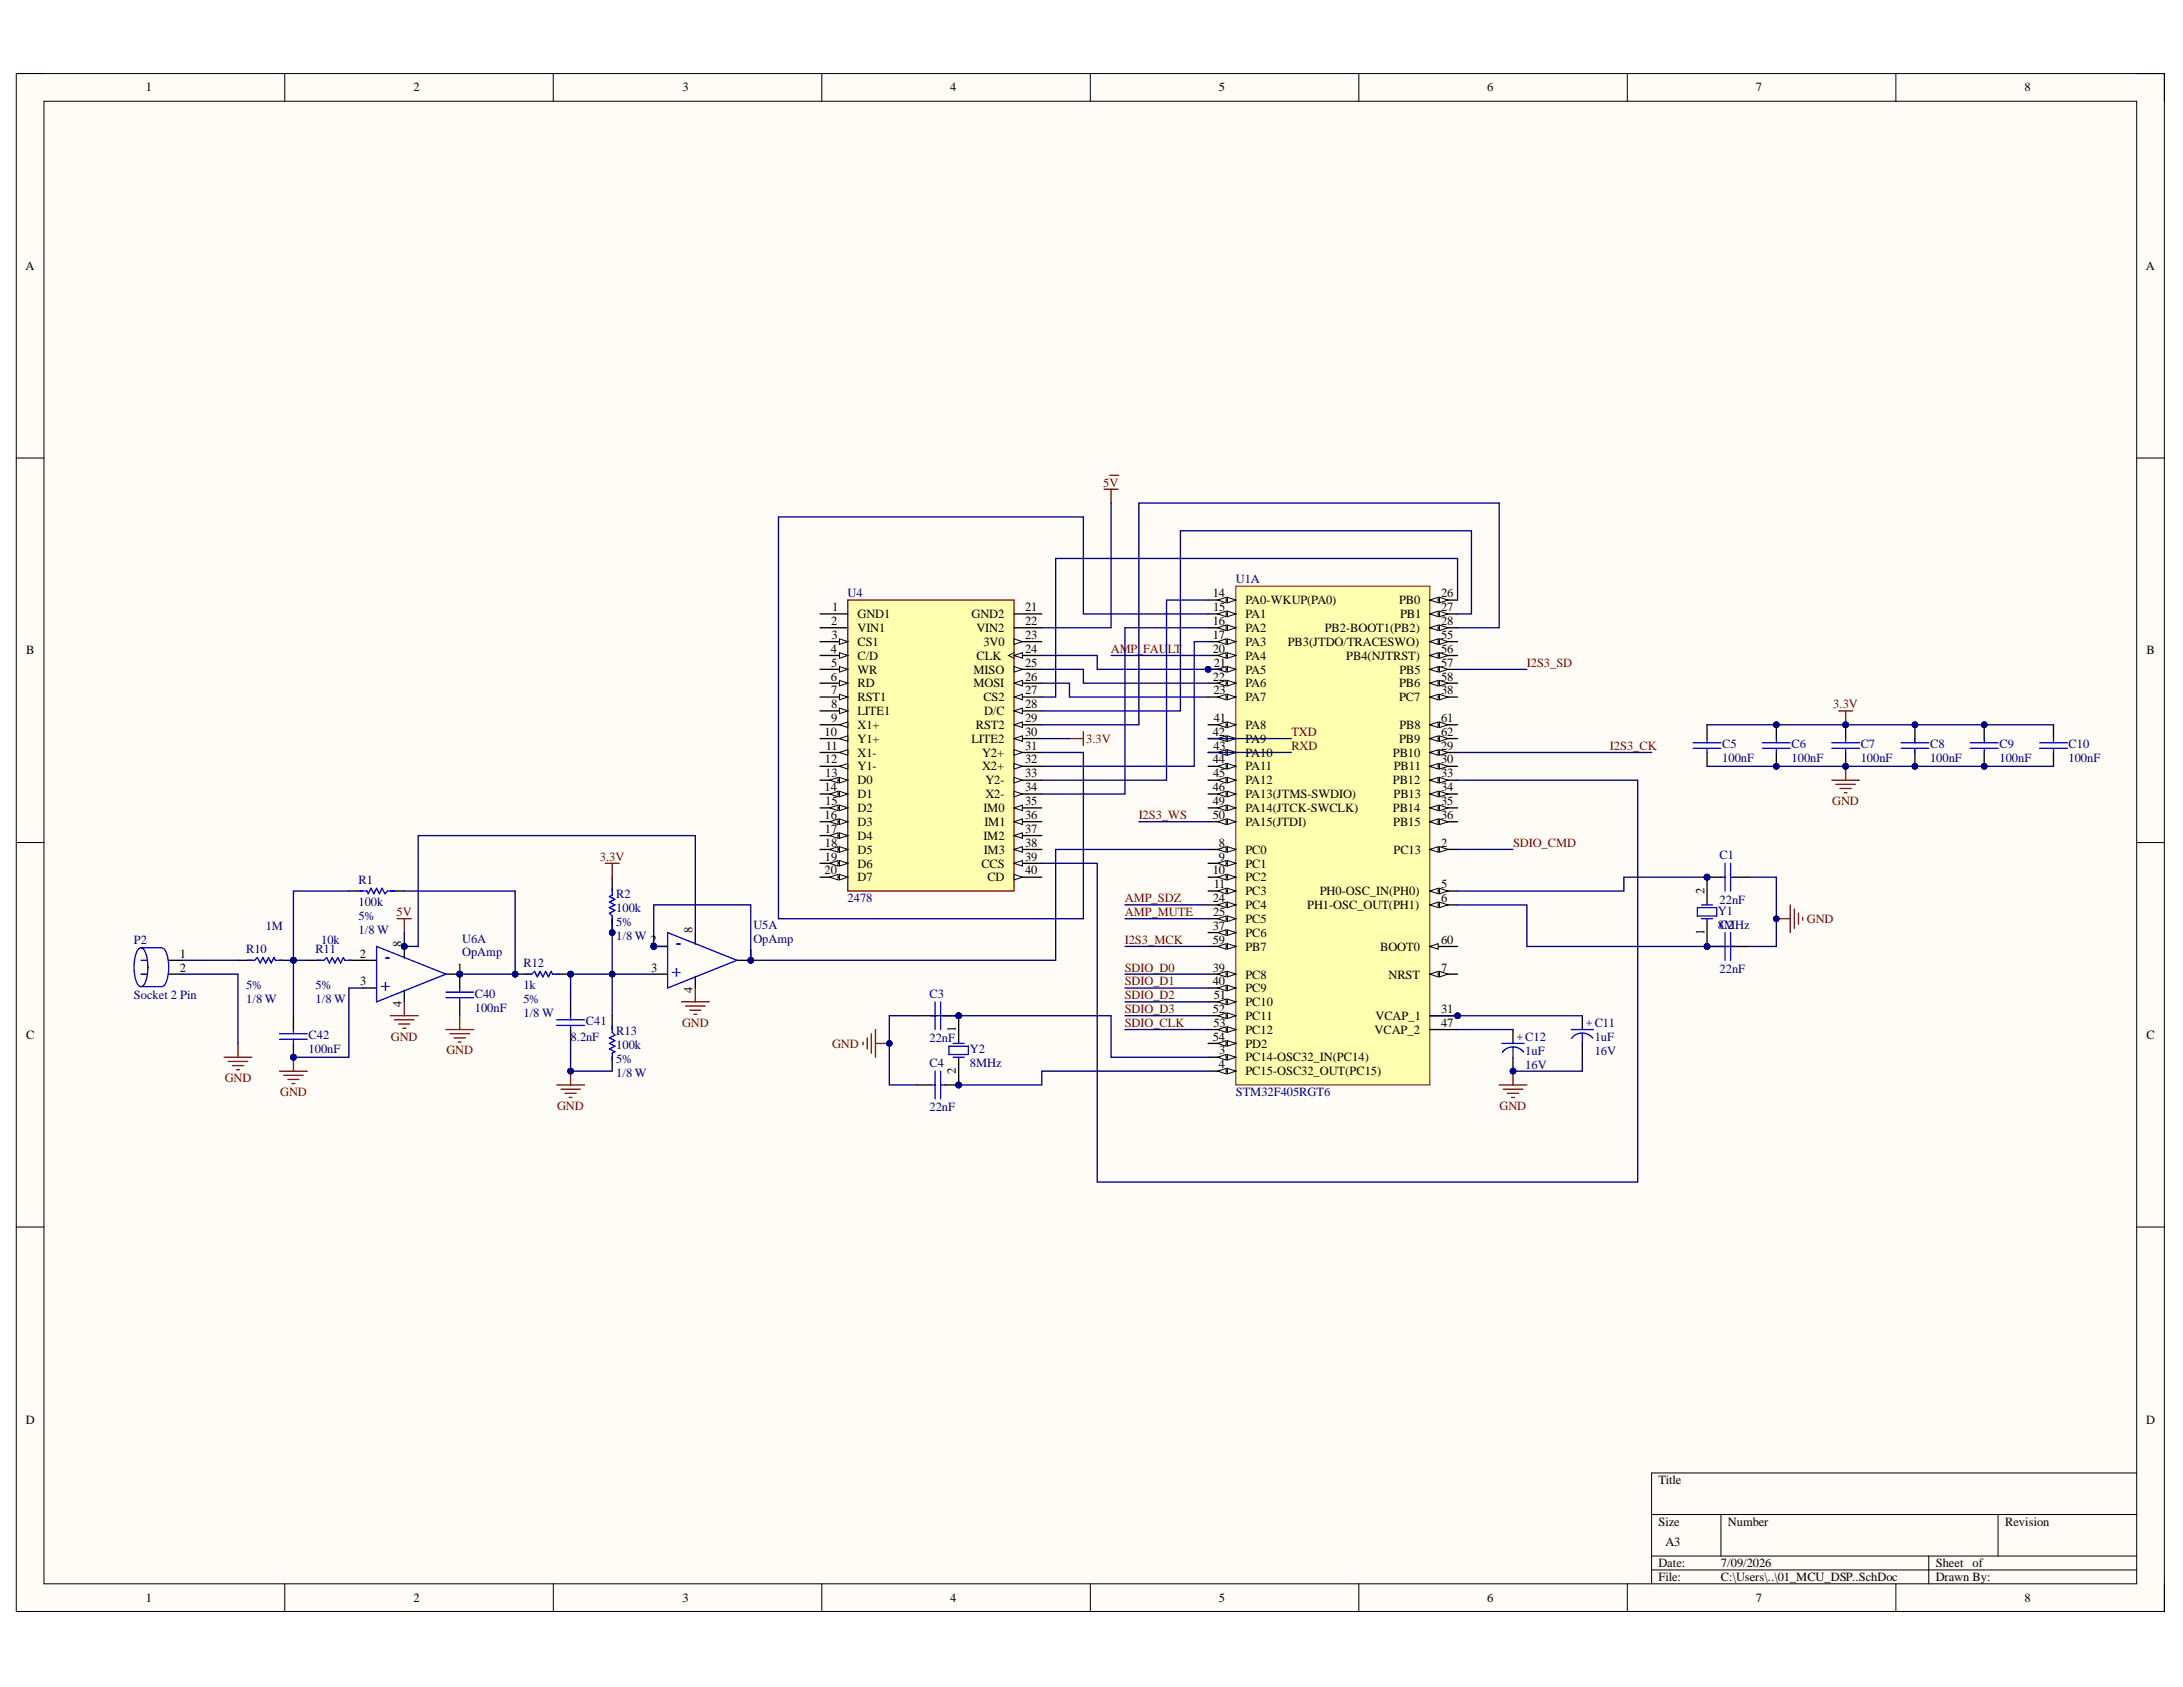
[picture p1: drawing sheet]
<svg xmlns="http://www.w3.org/2000/svg" width="279mm" height="216mm" viewBox="0 0 279 216" stroke-linecap="round" stroke-linejoin="round" font-family="sans-serif">
<defs><g id="words">
<g font-size="2.2" fill="#00f">
<text x="50" y="125.7" transform="rotate(-180 50 125.7)">+</text>
<text x="50" y="122.1" transform="rotate(-180 50 122.1)">-</text>
<text x="87.2" y="123.9" transform="rotate(-180 87.2 123.9)">+</text>
<text x="87.2" y="120.3" transform="rotate(-180 87.2 120.3)">-</text>
</g>
<g font-size="1.6">
<text x="18.7" y="11.7">1</text>
<text x="52.9" y="11.7">2</text>
<text x="87.3" y="11.7">3</text>
<text x="121.6" y="11.7">4</text>
<text x="156" y="11.7">5</text>
<text x="190.4" y="11.7">6</text>
<text x="224.7" y="11.7">7</text>
<text x="259.1" y="11.7">8</text>
<text x="3.3" y="34.5">A</text>
<text x="274.6" y="34.5">A</text>
<text x="155.2" y="76.4">14</text>
<text x="159.4" y="77.3">PA0-WKUP(PA0)</text>
<text x="179.1" y="77.3">PB0</text>
<text x="184.4" y="76.4">26</text>
<text x="3.3" y="83.8">B</text>
<text x="106.3" y="83.5">4</text>
<text x="106.4" y="80">2</text>
<text x="106.4" y="81.8">3</text>
<text x="106.5" y="78.2">1</text>
<text x="109.7" y="79.1">GND1</text>
<text x="109.7" y="80.9">VIN1</text>
<text x="109.7" y="82.7">CS1</text>
<text x="124.3" y="79.1">GND2</text>
<text x="125" y="80.9">VIN2</text>
<text x="125.9" y="82.7">3V0</text>
<text x="131.2" y="78.2">21</text>
<text x="131.2" y="80">22</text>
<text x="131.2" y="81.8">23</text>
<text x="131.2" y="83.5">24</text>
<text x="155.2" y="80">16</text>
<text x="155.2" y="81.8">17</text>
<text x="155.2" y="83.5">20</text>
<text x="155.3" y="78.2">15</text>
<text x="159.4" y="79.1">PA1</text>
<text x="159.4" y="80.9">PA2</text>
<text x="159.4" y="82.7">PA3</text>
<text x="164.8" y="82.7">PB3(JTDO/TRACESWO)</text>
<text x="169.5" y="80.9">PB2-BOOT1(PB2)</text>
<text x="179.2" y="79.1">PB1</text>
<text x="184.4" y="78.2">27</text>
<text x="184.4" y="80">28</text>
<text x="184.4" y="81.8">55</text>
<text x="184.4" y="83.5">56</text>
<text x="274.7" y="83.8">B</text>
<text x="106.3" y="87.1">6</text>
<text x="106.4" y="85.3">5</text>
<text x="106.4" y="88.9">7</text>
<text x="109.7" y="84.4">C/D</text>
<text x="109.7" y="86.2">WR</text>
<text x="109.7" y="88">RD</text>
<text x="109.7" y="89.8">RST1</text>
<text x="124.6" y="86.2">MISO</text>
<text x="124.6" y="88">MOSI</text>
<text x="125" y="84.4">CLK</text>
<text x="125.9" y="89.8">CS2</text>
<text x="131.2" y="85.3">25</text>
<text x="131.2" y="87.1">26</text>
<text x="131.2" y="88.9">27</text>
<text x="155.2" y="87.1">22</text>
<text x="155.3" y="88.9">23</text>
<text x="155.3" y="85.3">21</text>
<text x="159.4" y="84.4">PA4</text>
<text x="159.4" y="86.2">PA5</text>
<text x="159.4" y="88">PA6</text>
<text x="159.4" y="89.8">PA7</text>
<text x="172.3" y="84.4">PB4(NJTRST)</text>
<text x="179.1" y="88">PB6</text>
<text x="179.1" y="89.8">PC7</text>
<text x="179.1" y="86.2">PB5</text>
<text x="184.4" y="85.3">57</text>
<text x="184.4" y="87.1">58</text>
<text x="184.4" y="88.9">38</text>
<text x="105.5" y="94.2">10</text>
<text x="105.7" y="96">11</text>
<text x="106.4" y="90.6">8</text>
<text x="106.4" y="92.4">9</text>
<text x="109.7" y="91.5">LITE1</text>
<text x="109.7" y="93.3">X1+</text>
<text x="109.7" y="95.1">Y1+</text>
<text x="124.3" y="95.1">LITE2</text>
<text x="124.9" y="93.3">RST2</text>
<text x="125.9" y="91.5">D/C</text>
<text x="131.2" y="90.6">28</text>
<text x="131.2" y="92.4">29</text>
<text x="131.2" y="94.2">30</text>
<text x="131.2" y="96">31</text>
<text x="155.2" y="94.2">42</text>
<text x="155.3" y="96">43</text>
<text x="155.3" y="92.4">41</text>
<text x="159.4" y="93.3">PA8</text>
<text x="159.4" y="95.1">PA9</text>
<text x="179.1" y="95.1">PB9</text>
<text x="179.1" y="93.3">PB8</text>
<text x="184.4" y="96">29</text>
<text x="184.4" y="92.4">61</text>
<text x="184.4" y="94.2">62</text>
<text x="105.5" y="101.3">14</text>
<text x="105.6" y="97.7">12</text>
<text x="105.6" y="99.5">13</text>
<text x="109.7" y="96.9">X1-</text>
<text x="109.7" y="98.6">Y1-</text>
<text x="109.7" y="100.4">D0</text>
<text x="125.7" y="96.9">Y2+</text>
<text x="125.7" y="98.6">X2+</text>
<text x="126.1" y="100.4">Y2-</text>
<text x="131.2" y="97.7">32</text>
<text x="131.2" y="99.5">33</text>
<text x="131.2" y="101.3">34</text>
<text x="155.2" y="97.7">44</text>
<text x="155.2" y="101.3">46</text>
<text x="155.3" y="99.5">45</text>
<text x="159.4" y="96.9">PA10</text>
<text x="159.4" y="98.6">PA11</text>
<text x="159.4" y="100.4">PA12</text>
<text x="178.3" y="96.9">PB10</text>
<text x="178.3" y="100.4">PB12</text>
<text x="178.4" y="98.6">PB11</text>
<text x="184.4" y="97.7">30</text>
<text x="184.4" y="99.5">33</text>
<text x="184.4" y="101.3">34</text>
<text x="105.5" y="104.8">16</text>
<text x="105.6" y="106.6">17</text>
<text x="105.6" y="103">15</text>
<text x="109.7" y="102.1">D1</text>
<text x="109.7" y="103.9">D2</text>
<text x="109.7" y="105.7">D3</text>
<text x="109.7" y="107.5">D4</text>
<text x="125.9" y="103.9">IM0</text>
<text x="125.9" y="107.5">IM2</text>
<text x="126" y="105.7">IM1</text>
<text x="126.1" y="102.1">X2-</text>
<text x="131.2" y="103">35</text>
<text x="131.2" y="104.8">36</text>
<text x="131.2" y="106.6">37</text>
<text x="155.2" y="103">49</text>
<text x="155.2" y="104.8">50</text>
<text x="159.4" y="102.1">PA13(JTMS-SWDIO)</text>
<text x="159.4" y="103.9">PA14(JTCK-SWCLK)</text>
<text x="159.4" y="105.7">PA15(JTDI)</text>
<text x="178.3" y="103.9">PB14</text>
<text x="178.3" y="105.7">PB15</text>
<text x="178.3" y="102.1">PB13</text>
<text x="184.4" y="103">35</text>
<text x="184.4" y="104.8">36</text>
<text x="105.5" y="111.9">20</text>
<text x="105.6" y="108.4">18</text>
<text x="105.6" y="110.1">19</text>
<text x="109.7" y="109.2">D5</text>
<text x="109.7" y="111">D6</text>
<text x="109.7" y="112.8">D7</text>
<text x="125.6" y="111">CCS</text>
<text x="125.9" y="109.2">IM3</text>
<text x="126.4" y="112.8">CD</text>
<text x="131.2" y="108.4">38</text>
<text x="131.2" y="110.1">39</text>
<text x="131.2" y="111.9">40</text>
<text x="155.2" y="111.9">10</text>
<text x="155.3" y="113.7">11</text>
<text x="156" y="108.4">8</text>
<text x="156" y="110.1">9</text>
<text x="159.4" y="109.2">PC0</text>
<text x="159.4" y="111">PC1</text>
<text x="159.4" y="112.8">PC2</text>
<text x="178.3" y="109.2">PC13</text>
<text x="184.4" y="108.4">2</text>
<text x="184.4" y="113.7">5</text>
<text x="88.6" y="119.4" transform="rotate(-90 88.6 119.4)">8</text>
<text x="155.2" y="115.5">24</text>
<text x="155.2" y="119">37</text>
<text x="155.3" y="117.2">25</text>
<text x="159.4" y="114.6">PC3</text>
<text x="159.4" y="116.4">PC4</text>
<text x="159.4" y="118.1">PC5</text>
<text x="159.4" y="119.9">PC6</text>
<text x="167.3" y="116.4">PH1-OSC_OUT(PH1)</text>
<text x="168.9" y="114.6">PH0-OSC_IN(PH0)</text>
<text x="184.4" y="115.5">6</text>
<text x="218.1" y="119.6" transform="rotate(-90 218.1 119.6)">1</text>
<text x="218.1" y="114.4" transform="rotate(-90 218.1 114.4)">2</text>
<text x="23" y="122.6">1</text>
<text x="23" y="124.3">2</text>
<text x="46.1" y="122.6">2</text>
<text x="51.4" y="121.2" transform="rotate(-90 51.4 121.2)">8</text>
<text x="58.5" y="124.3">1</text>
<text x="83.3" y="120.8">2</text>
<text x="83.4" y="124.3">3</text>
<text x="95.7" y="122.6">1</text>
<text x="155.2" y="120.8">59</text>
<text x="155.2" y="124.3">39</text>
<text x="159.4" y="121.7">PB7</text>
<text x="159.4" y="125.2">PC8</text>
<text x="176.7" y="121.7">BOOT0</text>
<text x="177.7" y="125.2">NRST</text>
<text x="184.4" y="124.3">7</text>
<text x="184.4" y="120.8">60</text>
<text x="46.1" y="126.1">3</text>
<text x="51.4" y="128.9" transform="rotate(-90 51.4 128.9)">4</text>
<text x="88.6" y="127.1" transform="rotate(-90 88.6 127.1)">4</text>
<text x="155.2" y="126.1">40</text>
<text x="155.2" y="129.6">52</text>
<text x="155.3" y="131.4">53</text>
<text x="155.3" y="127.9">51</text>
<text x="159.4" y="127">PC9</text>
<text x="159.4" y="128.7">PC10</text>
<text x="159.4" y="130.5">PC11</text>
<text x="176.1" y="130.5">VCAP_1</text>
<text x="184.4" y="129.6">31</text>
<text x="184.4" y="131.4">47</text>
<text x="3.3" y="133">C</text>
<text x="122.4" y="137.4" transform="rotate(-90 122.4 137.4)">2</text>
<text x="122.4" y="132.1" transform="rotate(-90 122.4 132.1)">1</text>
<text x="155.2" y="133.2">54</text>
<text x="156" y="136.7">4</text>
<text x="156.1" y="135">3</text>
<text x="159.4" y="134.1">PD2</text>
<text x="159.4" y="135.8">PC14-OSC32_IN(PC14)</text>
<text x="159.4" y="137.6">PC15-OSC32_OUT(PC15)</text>
<text x="159.4" y="132.3">PC12</text>
<text x="175.9" y="132.3">VCAP_2</text>
<text x="274.7" y="133">C</text>
<text x="3.3" y="182.2">D</text>
<text x="274.7" y="182.2">D</text>
<text x="212.3" y="189.9">Title</text>
<text x="212.3" y="195.2">Size</text>
<text x="213.2" y="197.9">A3</text>
<text x="221.1" y="195.2">Number</text>
<text x="256.6" y="195.2">Revision</text>
<text x="212.3" y="200.6">Date:</text>
<text x="212.3" y="202.3">File:</text>
<text x="220.3" y="200.6">7/09/2026</text>
<text x="220.3" y="202.3">C:\Users\..\01_MCU_DSP..SchDoc</text>
<text x="247.7" y="200.6">Sheet</text>
<text x="247.7" y="202.3">Drawn By:</text>
<text x="252.5" y="200.6">of</text>
<text x="18.7" y="205">1</text>
<text x="52.9" y="205">2</text>
<text x="87.3" y="205">3</text>
<text x="121.6" y="205">4</text>
<text x="156" y="205">5</text>
<text x="190.4" y="205">6</text>
<text x="224.7" y="205">7</text>
<text x="259.1" y="205">8</text>
</g>
<g font-size="1.6" fill="#800000">
<text x="141.2" y="62.3">5V</text>
<text x="142.2" y="83.5">AMP_FAU</text>
<text x="149.5" y="83.5">LT</text>
<text x="195.4" y="85.3">I2S3_SD</text>
<text x="139" y="95.1">3.3V</text>
<text x="165.3" y="94.2">TXD</text>
<text x="165.3" y="96">RXD</text>
<text x="206" y="96">I2S3_CK</text>
<text x="234.6" y="90.6">3.3V</text>
<text x="145.7" y="104.8">I2S3_WS</text>
<text x="234.5" y="103">GND</text>
<text x="76.8" y="110.1">3.3V</text>
<text x="193.7" y="108.4">SDIO_CMD</text>
<text x="50.8" y="117.2">5V</text>
<text x="144" y="115.5">AMP_SDZ</text>
<text x="144" y="117.2">AMP_MUTE</text>
<text x="231.3" y="118.1">GND</text>
<text x="144" y="120.8">I2S3_MCK</text>
<text x="144" y="124.3">SDIO_D0</text>
<text x="87.3" y="131.4">GND</text>
<text x="144" y="126.1">SDIO_D1</text>
<text x="144" y="127.9">SDIO_D2</text>
<text x="144" y="129.6">SDIO_D3</text>
<text x="144" y="131.4">SDIO_CLK</text>
<text x="50" y="133.2">GND</text>
<text x="57.1" y="135">GND</text>
<text x="106.5" y="134.1">GND</text>
<text x="28.8" y="138.5">GND</text>
<text x="35.9" y="140.3">GND</text>
<text x="71.3" y="142.1">GND</text>
<text x="191.9" y="142.1">GND</text>
</g>
<g font-size="1.6" fill="#000080">
<text x="108.5" y="76.4">U4</text>
<text x="158.2" y="74.7">U1A</text>
<text x="220.4" y="95.8">C5</text>
<text x="229.3" y="95.8">C6</text>
<text x="238.1" y="95.8">C7</text>
<text x="247" y="95.8">C8</text>
<text x="255.9" y="95.8">C9</text>
<text x="264.7" y="95.8">C10</text>
<text x="220.4" y="97.5">100nF</text>
<text x="229.3" y="97.5">100nF</text>
<text x="238.1" y="97.5">100nF</text>
<text x="247" y="97.5">100nF</text>
<text x="255.9" y="97.5">100nF</text>
<text x="264.7" y="97.5">100nF</text>
<text x="45.9" y="113.1">R1</text>
<text x="220.1" y="110">C1</text>
<text x="34" y="119">1M</text>
<text x="45.9" y="116">100k</text>
<text x="45.9" y="117.7">5%</text>
<text x="45.9" y="119.5">1/8 W</text>
<text x="78.9" y="116.7">100k</text>
<text x="78.9" y="118.5">5%</text>
<text x="78.9" y="114.9">R2</text>
<text x="96.4" y="118.8">U5A</text>
<text x="108.5" y="115.5">2478</text>
<text x="219.9" y="118.8">8MHz</text>
<text x="219.9" y="117.1">Y1</text>
<text x="220.1" y="118.8">C2</text>
<text x="220.1" y="115.6">22nF</text>
<text x="17.1" y="120.8">P2</text>
<text x="31.5" y="122">R10</text>
<text x="40.4" y="122">R11</text>
<text x="41.1" y="120.8">10k</text>
<text x="59.2" y="120.6">U6A</text>
<text x="59.2" y="122.4">OpAmp</text>
<text x="67" y="123.8">R12</text>
<text x="78.9" y="120.2">1/8 W</text>
<text x="96.4" y="120.6">OpAmp</text>
<text x="220.1" y="124.5">22nF</text>
<text x="17.1" y="127.9">Socket 2 Pin</text>
<text x="31.5" y="126.6">5%</text>
<text x="31.5" y="128.4">1/8 W</text>
<text x="40.4" y="126.6">5%</text>
<text x="40.4" y="128.4">1/8 W</text>
<text x="60.8" y="129.5">100nF</text>
<text x="60.8" y="127.7">C40</text>
<text x="67" y="126.6">1k</text>
<text x="67" y="128.4">5%</text>
<text x="67" y="130.2">1/8 W</text>
<text x="75" y="131.2">C41</text>
<text x="119" y="127.7">C3</text>
<text x="39.5" y="134.8">100nF</text>
<text x="39.5" y="133">C42</text>
<text x="73" y="133.2">8.2nF</text>
<text x="78.9" y="134.2">100k</text>
<text x="78.9" y="136">5%</text>
<text x="78.9" y="137.8">1/8 W</text>
<text x="78.9" y="132.5">R13</text>
<text x="119" y="133.4">22nF</text>
<text x="119" y="136.6">C4</text>
<text x="124.1" y="136.6">8MHz</text>
<text x="124.1" y="134.8">Y2</text>
<text x="195.2" y="135">1uF</text>
<text x="195.2" y="136.8">16V</text>
<text x="204.1" y="133.3">1uF</text>
<text x="204.1" y="135">16V</text>
<text x="119" y="142.2">22nF</text>
<text x="158.2" y="140.3">STM32F405RGT6</text>
</g>
<g font-size="1.4" fill="#00f">
<text x="203" y="131.4">+ C11</text>
<text x="194.1" y="133.1">+ C12</text>
</g>
</g></defs>
<path d="M2.1 9.4h274.9v196.8h-274.9z" fill-rule="evenodd" fill="#fffcf8"/>
<path d="M2.1 9.4h274.9v196.8h-274.9z" fill="none" stroke="#000" stroke-width=".13"/>
<path d="M5.6 13h267.9v189.7h-267.9z" fill-rule="evenodd" fill="#fffcf8"/>
<g fill="none" stroke="#000" stroke-width=".13">
<path d="M2.1 9.4h3.5M5.6 13h267.9v189.7h-267.9zM36.4 9.4v3.6M70.8 9.4v3.6M105.2 9.4v3.6M139.5 9.4v3.6M173.9 9.4v3.6M208.3 9.4v3.6M242.7 9.4v3.6M273.5 9.4h3.5v3.6M2.1 58.6h3.5M273.5 58.6h3.5"/>
<path d="M2.1 107.8h3.5M273.5 107.8h3.5M2.1 157h3.5M273.5 157h3.5M211.4 193.8h62.1M211.4 199.1h62.1M220.3 193.8v5.3M246.9 199.1v3.6M255.7 193.8v5.3M273.5 188.5h-62.1v14.2M36.4 202.7v3.5M70.8 202.7v3.5"/>
<path d="M105.2 202.7v3.5M139.6 202.7v3.5M173.9 202.7v3.5M208.3 202.7v3.5M211.4 200.9h62.1M242.7 202.7v3.5M277 202.7v3.5"/>
</g>
<circle cx="154.6" cy="85.7" r=".36" fill="#000080"/>
<circle cx="154.6" cy="85.7" r=".36" fill="none" stroke="#000080" stroke-width=".13"/>
<circle cx="186.6" cy="130" r=".35" fill="#000080"/>
<circle cx="186.6" cy="130" r=".35" fill="none" stroke="#000080" stroke-width=".13"/>
<path d="M158.2 75h24.8v63.9h-24.8z" fill-rule="evenodd" fill="#ffffb0"/>
<path d="M158.2 75h24.8v63.9h-24.8z" fill="none" stroke="#800000" stroke-width=".13"/>
<path d="M154.6 76.8h3.6" fill="none" stroke="#000" stroke-width=".17"/>
<path d="M157.1 76.4l1.1 .4-1.1 .3z" fill="#f8fcff"/>
<path d="M157.1 76.4l1.1 .4-1.1 .3z" fill="none" stroke="#000" stroke-width=".13"/>
<path d="M155.9 76.8l1-.4v.7z" fill="#f8fcff"/>
<path d="M155.9 76.8l1-.4v.7z" fill="none" stroke="#000" stroke-width=".13"/>
<path d="M154.6 78.6h3.6" fill="none" stroke="#000" stroke-width=".17"/>
<path d="M157.1 78.2l1.1 .4-1.1 .3z" fill="#f8fcff"/>
<path d="M157.1 78.2l1.1 .4-1.1 .3z" fill="none" stroke="#000" stroke-width=".13"/>
<path d="M155.9 78.6l1-.4v.7z" fill="#f8fcff"/>
<path d="M155.9 78.6l1-.4v.7z" fill="none" stroke="#000" stroke-width=".13"/>
<path d="M154.6 80.3h3.6" fill="none" stroke="#000" stroke-width=".17"/>
<path d="M157.1 80l1.1 .3-1.1 .4z" fill="#f8fcff"/>
<path d="M157.1 80l1.1 .3-1.1 .4z" fill="none" stroke="#000" stroke-width=".13"/>
<path d="M155.9 80.3l1-.3v.7z" fill="#f8fcff"/>
<path d="M155.9 80.3l1-.3v.7z" fill="none" stroke="#000" stroke-width=".13"/>
<path d="M154.6 82.1h3.6" fill="none" stroke="#000" stroke-width=".17"/>
<path d="M157.1 81.8l1.1 .3-1.1 .4z" fill="#f8fcff"/>
<path d="M157.1 81.8l1.1 .3-1.1 .4z" fill="none" stroke="#000" stroke-width=".13"/>
<path d="M155.9 82.1l1-.3v.7z" fill="#f8fcff"/>
<path d="M155.9 82.1l1-.3v.7z" fill="none" stroke="#000" stroke-width=".13"/>
<path d="M154.6 83.9h3.6" fill="none" stroke="#000" stroke-width=".17"/>
<path d="M157.1 83.5l1.1 .4-1.1 .3z" fill="#f8fcff"/>
<path d="M157.1 83.5l1.1 .4-1.1 .3z" fill="none" stroke="#000" stroke-width=".13"/>
<path d="M155.9 83.9l1-.4v.7z" fill="#f8fcff"/>
<path d="M155.9 83.9l1-.4v.7z" fill="none" stroke="#000" stroke-width=".13"/>
<path d="M154.6 85.7h3.6" fill="none" stroke="#000" stroke-width=".17"/>
<path d="M157.1 85.3l1.1 .4-1.1 .3z" fill="#f8fcff"/>
<path d="M157.1 85.3l1.1 .4-1.1 .3z" fill="none" stroke="#000" stroke-width=".13"/>
<path d="M155.9 85.7l1-.4v.7z" fill="#f8fcff"/>
<path d="M155.9 85.7l1-.4v.7z" fill="none" stroke="#000" stroke-width=".13"/>
<circle cx="154.6" cy="85.7" r=".36" fill="#000080"/>
<circle cx="154.6" cy="85.7" r=".36" fill="none" stroke="#000080" stroke-width=".13"/>
<path d="M154.6 87.4h3.6" fill="none" stroke="#000" stroke-width=".17"/>
<path d="M157.1 87.1l1.1 .3-1.1 .4z" fill="#f8fcff"/>
<path d="M157.1 87.1l1.1 .3-1.1 .4z" fill="none" stroke="#000" stroke-width=".13"/>
<path d="M155.9 87.4l1-.3v.7z" fill="#f8fcff"/>
<path d="M155.9 87.4l1-.3v.7z" fill="none" stroke="#000" stroke-width=".13"/>
<path d="M154.6 89.2h3.6" fill="none" stroke="#000" stroke-width=".17"/>
<path d="M157.1 88.9l1.1 .3-1.1 .4z" fill="#f8fcff"/>
<path d="M157.1 88.9l1.1 .3-1.1 .4z" fill="none" stroke="#000" stroke-width=".13"/>
<path d="M155.9 89.2l1-.3v.7z" fill="#f8fcff"/>
<path d="M155.9 89.2l1-.3v.7z" fill="none" stroke="#000" stroke-width=".13"/>
<path d="M183 76.8h3.6" fill="none" stroke="#000" stroke-width=".17"/>
<path d="M183 76.8l1.1-.4v.7z" fill="#f8fcff"/>
<path d="M183 76.8l1.1-.4v.7z" fill="none" stroke="#000" stroke-width=".13"/>
<path d="M184.2 76.4l1.1 .4-1.1 .3z" fill="#f8fcff"/>
<path d="M184.2 76.4l1.1 .4-1.1 .3z" fill="none" stroke="#000" stroke-width=".13"/>
<path d="M183 78.6h3.6" fill="none" stroke="#000" stroke-width=".17"/>
<path d="M183 78.6l1.1-.4v.7z" fill="#f8fcff"/>
<path d="M183 78.6l1.1-.4v.7z" fill="none" stroke="#000" stroke-width=".13"/>
<path d="M184.2 78.2l1.1 .4-1.1 .3z" fill="#f8fcff"/>
<path d="M184.2 78.2l1.1 .4-1.1 .3z" fill="none" stroke="#000" stroke-width=".13"/>
<path d="M183 80.3h3.6" fill="none" stroke="#000" stroke-width=".17"/>
<path d="M183 80.3l1.1-.3v.7z" fill="#f8fcff"/>
<path d="M183 80.3l1.1-.3v.7z" fill="none" stroke="#000" stroke-width=".13"/>
<path d="M184.2 80l1.1 .3-1.1 .4z" fill="#f8fcff"/>
<path d="M184.2 80l1.1 .3-1.1 .4z" fill="none" stroke="#000" stroke-width=".13"/>
<path d="M183 96.3h3.6" fill="none" stroke="#000" stroke-width=".17"/>
<path d="M183 96.3l1.1-.3v.7z" fill="#f8fcff"/>
<path d="M183 96.3l1.1-.3v.7z" fill="none" stroke="#000" stroke-width=".13"/>
<path d="M184.2 96l1.1 .3-1.1 .4z" fill="#f8fcff"/>
<path d="M184.2 96l1.1 .3-1.1 .4z" fill="none" stroke="#000" stroke-width=".13"/>
<path d="M183 98.1h3.6" fill="none" stroke="#000" stroke-width=".17"/>
<path d="M183 98.1l1.1-.4v.7z" fill="#f8fcff"/>
<path d="M183 98.1l1.1-.4v.7z" fill="none" stroke="#000" stroke-width=".13"/>
<path d="M184.2 97.7l1.1 .4-1.1 .3z" fill="#f8fcff"/>
<path d="M184.2 97.7l1.1 .4-1.1 .3z" fill="none" stroke="#000" stroke-width=".13"/>
<path d="M183 99.9h3.6" fill="none" stroke="#000" stroke-width=".17"/>
<path d="M183 99.9l1.1-.4v.7z" fill="#f8fcff"/>
<path d="M183 99.9l1.1-.4v.7z" fill="none" stroke="#000" stroke-width=".13"/>
<path d="M184.2 99.5l1.1 .4-1.1 .3z" fill="#f8fcff"/>
<path d="M184.2 99.5l1.1 .4-1.1 .3z" fill="none" stroke="#000" stroke-width=".13"/>
<path d="M183 101.6h3.6" fill="none" stroke="#000" stroke-width=".17"/>
<path d="M183 101.6l1.1-.3v.7z" fill="#f8fcff"/>
<path d="M183 101.6l1.1-.3v.7z" fill="none" stroke="#000" stroke-width=".13"/>
<path d="M184.2 101.3l1.1 .3-1.1 .4z" fill="#f8fcff"/>
<path d="M184.2 101.3l1.1 .3-1.1 .4z" fill="none" stroke="#000" stroke-width=".13"/>
<path d="M183 103.4h3.6" fill="none" stroke="#000" stroke-width=".17"/>
<path d="M183 103.4l1.1-.4v.8z" fill="#f8fcff"/>
<path d="M183 103.4l1.1-.4v.8z" fill="none" stroke="#000" stroke-width=".13"/>
<path d="M184.2 103l1.1 .4-1.1 .4z" fill="#f8fcff"/>
<path d="M184.2 103l1.1 .4-1.1 .4z" fill="none" stroke="#000" stroke-width=".13"/>
<path d="M183 105.2h3.6" fill="none" stroke="#000" stroke-width=".17"/>
<path d="M183 105.2l1.1-.4v.7z" fill="#f8fcff"/>
<path d="M183 105.2l1.1-.4v.7z" fill="none" stroke="#000" stroke-width=".13"/>
<path d="M184.2 104.8l1.1 .4-1.1 .3z" fill="#f8fcff"/>
<path d="M184.2 104.8l1.1 .4-1.1 .3z" fill="none" stroke="#000" stroke-width=".13"/>
<path d="M154.6 92.8h3.6" fill="none" stroke="#000" stroke-width=".17"/>
<path d="M157.1 92.4l1.1 .4-1.1 .3z" fill="#f8fcff"/>
<path d="M157.1 92.4l1.1 .4-1.1 .3z" fill="none" stroke="#000" stroke-width=".13"/>
<path d="M155.9 92.8l1-.4v.7z" fill="#f8fcff"/>
<path d="M155.9 92.8l1-.4v.7z" fill="none" stroke="#000" stroke-width=".13"/>
<path d="M154.6 94.5h3.6" fill="none" stroke="#000" stroke-width=".17"/>
<path d="M157.1 94.2l1.1 .3-1.1 .4z" fill="#f8fcff"/>
<path d="M157.1 94.2l1.1 .3-1.1 .4z" fill="none" stroke="#000" stroke-width=".13"/>
<path d="M155.9 94.5l1-.3v.7z" fill="#f8fcff"/>
<path d="M155.9 94.5l1-.3v.7z" fill="none" stroke="#000" stroke-width=".13"/>
<path d="M154.6 96.3h3.6" fill="none" stroke="#000" stroke-width=".17"/>
<path d="M157.1 95.9l1.1 .4-1.1 .4z" fill="#f8fcff"/>
<path d="M157.1 95.9l1.1 .4-1.1 .4z" fill="none" stroke="#000" stroke-width=".13"/>
<path d="M155.9 96.3l1-.4v.8z" fill="#f8fcff"/>
<path d="M155.9 96.3l1-.4v.8z" fill="none" stroke="#000" stroke-width=".13"/>
<path d="M154.6 98.1h3.6" fill="none" stroke="#000" stroke-width=".17"/>
<path d="M157.1 97.7l1.1 .4-1.1 .3z" fill="#f8fcff"/>
<path d="M157.1 97.7l1.1 .4-1.1 .3z" fill="none" stroke="#000" stroke-width=".13"/>
<path d="M155.9 98.1l1-.4v.7z" fill="#f8fcff"/>
<path d="M155.9 98.1l1-.4v.7z" fill="none" stroke="#000" stroke-width=".13"/>
<path d="M154.6 99.8h3.6" fill="none" stroke="#000" stroke-width=".17"/>
<path d="M157.1 99.5l1.1 .3-1.1 .4z" fill="#f8fcff"/>
<path d="M157.1 99.5l1.1 .3-1.1 .4z" fill="none" stroke="#000" stroke-width=".13"/>
<path d="M155.9 99.8l1-.3v.7z" fill="#f8fcff"/>
<path d="M155.9 99.8l1-.3v.7z" fill="none" stroke="#000" stroke-width=".13"/>
<path d="M154.6 101.6h3.6" fill="none" stroke="#000" stroke-width=".17"/>
<path d="M157.1 101.3l1.1 .3-1.1 .4z" fill="#f8fcff"/>
<path d="M157.1 101.3l1.1 .3-1.1 .4z" fill="none" stroke="#000" stroke-width=".13"/>
<path d="M155.9 101.6l1-.3v.7z" fill="#f8fcff"/>
<path d="M155.9 101.6l1-.3v.7z" fill="none" stroke="#000" stroke-width=".13"/>
<path d="M154.6 103.4h3.6" fill="none" stroke="#000" stroke-width=".17"/>
<path d="M157.1 103l1.1 .4-1.1 .3z" fill="#f8fcff"/>
<path d="M157.1 103l1.1 .4-1.1 .3z" fill="none" stroke="#000" stroke-width=".13"/>
<path d="M155.9 103.4l1-.4v.7z" fill="#f8fcff"/>
<path d="M155.9 103.4l1-.4v.7z" fill="none" stroke="#000" stroke-width=".13"/>
<path d="M154.6 105.2h3.6" fill="none" stroke="#000" stroke-width=".17"/>
<path d="M157.1 104.8l1.1 .4-1.1 .3z" fill="#f8fcff"/>
<path d="M157.1 104.8l1.1 .4-1.1 .3z" fill="none" stroke="#000" stroke-width=".13"/>
<path d="M155.9 105.2l1-.4v.7z" fill="#f8fcff"/>
<path d="M155.9 105.2l1-.4v.7z" fill="none" stroke="#000" stroke-width=".13"/>
<path d="M183 82.1h3.6" fill="none" stroke="#000" stroke-width=".17"/>
<path d="M183 82.1l1.1-.3v.7z" fill="#f8fcff"/>
<path d="M183 82.1l1.1-.3v.7z" fill="none" stroke="#000" stroke-width=".13"/>
<path d="M184.2 81.8l1.1 .3-1.1 .4z" fill="#f8fcff"/>
<path d="M184.2 81.8l1.1 .3-1.1 .4z" fill="none" stroke="#000" stroke-width=".13"/>
<path d="M183 83.9h3.6" fill="none" stroke="#000" stroke-width=".17"/>
<path d="M183 83.9l1.1-.4v.7z" fill="#f8fcff"/>
<path d="M183 83.9l1.1-.4v.7z" fill="none" stroke="#000" stroke-width=".13"/>
<path d="M184.2 83.5l1.1 .4-1.1 .3z" fill="#f8fcff"/>
<path d="M184.2 83.5l1.1 .4-1.1 .3z" fill="none" stroke="#000" stroke-width=".13"/>
<path d="M183 85.7h3.6" fill="none" stroke="#000" stroke-width=".17"/>
<path d="M183 85.7l1.1-.4v.7z" fill="#f8fcff"/>
<path d="M183 85.7l1.1-.4v.7z" fill="none" stroke="#000" stroke-width=".13"/>
<path d="M184.2 85.3l1.1 .4-1.1 .3z" fill="#f8fcff"/>
<path d="M184.2 85.3l1.1 .4-1.1 .3z" fill="none" stroke="#000" stroke-width=".13"/>
<path d="M183 87.4h3.6" fill="none" stroke="#000" stroke-width=".17"/>
<path d="M183 87.4l1.1-.3v.7z" fill="#f8fcff"/>
<path d="M183 87.4l1.1-.3v.7z" fill="none" stroke="#000" stroke-width=".13"/>
<path d="M184.2 87.1l1.1 .3-1.1 .4z" fill="#f8fcff"/>
<path d="M184.2 87.1l1.1 .3-1.1 .4z" fill="none" stroke="#000" stroke-width=".13"/>
<path d="M183 89.2h3.6" fill="none" stroke="#000" stroke-width=".17"/>
<path d="M183 89.2l1.1-.3v.7z" fill="#f8fcff"/>
<path d="M183 89.2l1.1-.3v.7z" fill="none" stroke="#000" stroke-width=".13"/>
<path d="M184.2 88.9l1.1 .3-1.1 .4z" fill="#f8fcff"/>
<path d="M184.2 88.9l1.1 .3-1.1 .4z" fill="none" stroke="#000" stroke-width=".13"/>
<path d="M183 92.8h3.6" fill="none" stroke="#000" stroke-width=".17"/>
<path d="M183 92.8l1.1-.4v.7z" fill="#f8fcff"/>
<path d="M183 92.8l1.1-.4v.7z" fill="none" stroke="#000" stroke-width=".13"/>
<path d="M184.2 92.4l1.1 .4-1.1 .3z" fill="#f8fcff"/>
<path d="M184.2 92.4l1.1 .4-1.1 .3z" fill="none" stroke="#000" stroke-width=".13"/>
<path d="M183 94.5h3.6" fill="none" stroke="#000" stroke-width=".17"/>
<path d="M183 94.5l1.1-.3v.7z" fill="#f8fcff"/>
<path d="M183 94.5l1.1-.3v.7z" fill="none" stroke="#000" stroke-width=".13"/>
<path d="M184.2 94.2l1.1 .3-1.1 .4z" fill="#f8fcff"/>
<path d="M184.2 94.2l1.1 .3-1.1 .4z" fill="none" stroke="#000" stroke-width=".13"/>
<path d="M154.6 133.5h3.6" fill="none" stroke="#000" stroke-width=".17"/>
<path d="M157.1 133.2l1.1 .3-1.1 .4z" fill="#f8fcff"/>
<path d="M157.1 133.2l1.1 .3-1.1 .4z" fill="none" stroke="#000" stroke-width=".13"/>
<path d="M155.9 133.5l1-.3v.7z" fill="#f8fcff"/>
<path d="M155.9 133.5l1-.3v.7z" fill="none" stroke="#000" stroke-width=".13"/>
<path d="M154.6 135.3h3.6" fill="none" stroke="#000" stroke-width=".17"/>
<path d="M157.1 135l1.1 .3-1.1 .4z" fill="#f8fcff"/>
<path d="M157.1 135l1.1 .3-1.1 .4z" fill="none" stroke="#000" stroke-width=".13"/>
<path d="M155.9 135.3l1-.3v.7z" fill="#f8fcff"/>
<path d="M155.9 135.3l1-.3v.7z" fill="none" stroke="#000" stroke-width=".13"/>
<path d="M154.6 137.1h3.6" fill="none" stroke="#000" stroke-width=".17"/>
<path d="M157.1 136.7l1.1 .4-1.1 .3z" fill="#f8fcff"/>
<path d="M157.1 136.7l1.1 .4-1.1 .3z" fill="none" stroke="#000" stroke-width=".13"/>
<path d="M155.9 137.1l1-.4v.7z" fill="#f8fcff"/>
<path d="M155.9 137.1l1-.4v.7z" fill="none" stroke="#000" stroke-width=".13"/>
<path d="M154.6 108.7h3.6" fill="none" stroke="#000" stroke-width=".17"/>
<path d="M157.1 108.4l1.1 .3-1.1 .4z" fill="#f8fcff"/>
<path d="M157.1 108.4l1.1 .3-1.1 .4z" fill="none" stroke="#000" stroke-width=".13"/>
<path d="M155.9 108.7l1-.3v.7z" fill="#f8fcff"/>
<path d="M155.9 108.7l1-.3v.7z" fill="none" stroke="#000" stroke-width=".13"/>
<path d="M154.6 110.5h3.6" fill="none" stroke="#000" stroke-width=".17"/>
<path d="M157.1 110.1l1.1 .4-1.1 .3z" fill="#f8fcff"/>
<path d="M157.1 110.1l1.1 .4-1.1 .3z" fill="none" stroke="#000" stroke-width=".13"/>
<path d="M155.9 110.5l1-.4v.7z" fill="#f8fcff"/>
<path d="M155.9 110.5l1-.4v.7z" fill="none" stroke="#000" stroke-width=".13"/>
<path d="M154.6 112.3h3.6" fill="none" stroke="#000" stroke-width=".17"/>
<path d="M157.1 111.9l1.1 .4-1.1 .3z" fill="#f8fcff"/>
<path d="M157.1 111.9l1.1 .4-1.1 .3z" fill="none" stroke="#000" stroke-width=".13"/>
<path d="M155.9 112.3l1-.4v.7z" fill="#f8fcff"/>
<path d="M155.9 112.3l1-.4v.7z" fill="none" stroke="#000" stroke-width=".13"/>
<path d="M154.6 114h3.6" fill="none" stroke="#000" stroke-width=".17"/>
<path d="M157.1 113.7l1.1 .3-1.1 .4z" fill="#f8fcff"/>
<path d="M157.1 113.7l1.1 .3-1.1 .4z" fill="none" stroke="#000" stroke-width=".13"/>
<path d="M155.9 114l1-.3v.7z" fill="#f8fcff"/>
<path d="M155.9 114l1-.3v.7z" fill="none" stroke="#000" stroke-width=".13"/>
<path d="M154.6 115.8h3.6" fill="none" stroke="#000" stroke-width=".17"/>
<path d="M157.1 115.5l1.1 .3-1.1 .4z" fill="#f8fcff"/>
<path d="M157.1 115.5l1.1 .3-1.1 .4z" fill="none" stroke="#000" stroke-width=".13"/>
<path d="M155.9 115.8l1-.3v.7z" fill="#f8fcff"/>
<path d="M155.9 115.8l1-.3v.7z" fill="none" stroke="#000" stroke-width=".13"/>
<path d="M154.6 117.6h3.6" fill="none" stroke="#000" stroke-width=".17"/>
<path d="M157.1 117.2l1.1 .4-1.1 .3z" fill="#f8fcff"/>
<path d="M157.1 117.2l1.1 .4-1.1 .3z" fill="none" stroke="#000" stroke-width=".13"/>
<path d="M155.9 117.6l1-.4v.7z" fill="#f8fcff"/>
<path d="M155.9 117.6l1-.4v.7z" fill="none" stroke="#000" stroke-width=".13"/>
<path d="M154.6 119.4h3.6" fill="none" stroke="#000" stroke-width=".17"/>
<path d="M157.1 119l1.1 .4-1.1 .3z" fill="#f8fcff"/>
<path d="M157.1 119l1.1 .4-1.1 .3z" fill="none" stroke="#000" stroke-width=".13"/>
<path d="M155.9 119.4l1-.4v.7z" fill="#f8fcff"/>
<path d="M155.9 119.4l1-.4v.7z" fill="none" stroke="#000" stroke-width=".13"/>
<path d="M154.6 121.1h3.6" fill="none" stroke="#000" stroke-width=".17"/>
<path d="M157.1 120.8l1.1 .3-1.1 .4z" fill="#f8fcff"/>
<path d="M157.1 120.8l1.1 .3-1.1 .4z" fill="none" stroke="#000" stroke-width=".13"/>
<path d="M155.9 121.1l1-.3v.7z" fill="#f8fcff"/>
<path d="M155.9 121.1l1-.3v.7z" fill="none" stroke="#000" stroke-width=".13"/>
<path d="M154.6 124.7h3.6" fill="none" stroke="#000" stroke-width=".17"/>
<path d="M157.1 124.3l1.1 .4-1.1 .3z" fill="#f8fcff"/>
<path d="M157.1 124.3l1.1 .4-1.1 .3z" fill="none" stroke="#000" stroke-width=".13"/>
<path d="M155.9 124.7l1-.4v.7z" fill="#f8fcff"/>
<path d="M155.9 124.7l1-.4v.7z" fill="none" stroke="#000" stroke-width=".13"/>
<path d="M154.6 126.4h3.6" fill="none" stroke="#000" stroke-width=".17"/>
<path d="M157.1 126.1l1.1 .3-1.1 .4z" fill="#f8fcff"/>
<path d="M157.1 126.1l1.1 .3-1.1 .4z" fill="none" stroke="#000" stroke-width=".13"/>
<path d="M155.9 126.4l1-.3v.7z" fill="#f8fcff"/>
<path d="M155.9 126.4l1-.3v.7z" fill="none" stroke="#000" stroke-width=".13"/>
<path d="M154.6 128.2h3.6" fill="none" stroke="#000" stroke-width=".17"/>
<path d="M157.1 127.9l1.1 .3-1.1 .4z" fill="#f8fcff"/>
<path d="M157.1 127.9l1.1 .3-1.1 .4z" fill="none" stroke="#000" stroke-width=".13"/>
<path d="M155.9 128.2l1-.3v.7z" fill="#f8fcff"/>
<path d="M155.9 128.2l1-.3v.7z" fill="none" stroke="#000" stroke-width=".13"/>
<path d="M154.6 130h3.6" fill="none" stroke="#000" stroke-width=".17"/>
<path d="M157.1 129.6l1.1 .4-1.1 .3z" fill="#f8fcff"/>
<path d="M157.1 129.6l1.1 .4-1.1 .3z" fill="none" stroke="#000" stroke-width=".13"/>
<path d="M155.9 130l1-.4v.7z" fill="#f8fcff"/>
<path d="M155.9 130l1-.4v.7z" fill="none" stroke="#000" stroke-width=".13"/>
<path d="M154.6 131.8h3.6" fill="none" stroke="#000" stroke-width=".17"/>
<path d="M157.1 131.4l1.1 .4-1.1 .3z" fill="#f8fcff"/>
<path d="M157.1 131.4l1.1 .4-1.1 .3z" fill="none" stroke="#000" stroke-width=".13"/>
<path d="M155.9 131.8l1-.4v.7z" fill="#f8fcff"/>
<path d="M155.9 131.8l1-.4v.7z" fill="none" stroke="#000" stroke-width=".13"/>
<path d="M183 108.7h3.6" fill="none" stroke="#000" stroke-width=".17"/>
<path d="M183 108.7l1.1-.3v.7z" fill="#f8fcff"/>
<path d="M183 108.7l1.1-.3v.7z" fill="none" stroke="#000" stroke-width=".13"/>
<path d="M184.2 108.4l1.1 .3-1.1 .4z" fill="#f8fcff"/>
<path d="M184.2 108.4l1.1 .3-1.1 .4z" fill="none" stroke="#000" stroke-width=".13"/>
<path d="M183 114h3.6" fill="none" stroke="#000" stroke-width=".17"/>
<path d="M183 114l1.1-.3v.7z" fill="#f8fcff"/>
<path d="M183 114l1.1-.3v.7z" fill="none" stroke="#000" stroke-width=".13"/>
<path d="M184.2 113.7l1.1 .3-1.1 .4z" fill="#f8fcff"/>
<path d="M184.2 113.7l1.1 .3-1.1 .4z" fill="none" stroke="#000" stroke-width=".13"/>
<path d="M183 115.8h3.6" fill="none" stroke="#000" stroke-width=".17"/>
<path d="M183 115.8l1.1-.3v.7z" fill="#f8fcff"/>
<path d="M183 115.8l1.1-.3v.7z" fill="none" stroke="#000" stroke-width=".13"/>
<path d="M184.2 115.5l1.1 .3-1.1 .4z" fill="#f8fcff"/>
<path d="M184.2 115.5l1.1 .3-1.1 .4z" fill="none" stroke="#000" stroke-width=".13"/>
<path d="M183 124.7h3.6" fill="none" stroke="#000" stroke-width=".17"/>
<path d="M183 124.7l1.1-.4v.7z" fill="#f8fcff"/>
<path d="M183 124.7l1.1-.4v.7z" fill="none" stroke="#000" stroke-width=".13"/>
<path d="M184.2 124.3l1.1 .4-1.1 .3z" fill="#f8fcff"/>
<path d="M184.2 124.3l1.1 .4-1.1 .3z" fill="none" stroke="#000" stroke-width=".13"/>
<path d="M183 130h3.6" fill="none" stroke="#000" stroke-width=".17"/>
<circle cx="186.6" cy="130" r=".35" fill="#000080"/>
<circle cx="186.6" cy="130" r=".35" fill="none" stroke="#000080" stroke-width=".13"/>
<path d="M183 131.8h3.6M183 121.1h3.6" fill="none" stroke="#000" stroke-width=".17"/>
<path d="M183 121.1l1.1-.3v.7z" fill="#f8fcff"/>
<path d="M183 121.1l1.1-.3v.7z" fill="none" stroke="#000" stroke-width=".13"/>
<path d="M201.1 131.8h2.8M202.5 132.3v1.2M203.9 132.9a1.69 1.69 0 0 0-2.7 0" fill="none" stroke="#00f" stroke-width=".17"/>
<path d="M202.5 130v1.8M202.5 133.5v1.8" fill="none" stroke="#000" stroke-width=".17"/>
<circle cx="193.7" cy="137.1" r=".35" fill="#000080"/>
<circle cx="193.7" cy="137.1" r=".35" fill="none" stroke="#000080" stroke-width=".13"/>
<path d="M192.2 133.5h2.9M195 134.6a1.68 1.68 0 0 0-2.7 .1" fill="none" stroke="#00f" stroke-width=".17"/>
<path d="M193.6 131.8v1.7M193.6 135.3v1.8" fill="none" stroke="#000" stroke-width=".17"/>
<circle cx="193.7" cy="137.1" r=".35" fill="#000080"/>
<circle cx="193.7" cy="137.1" r=".35" fill="none" stroke="#000080" stroke-width=".13"/>
<path d="M193.6 134.1v1.2" fill="none" stroke="#00f" stroke-width=".17"/>
<path d="M191.9 138.9h3.5M192.4 139.4h2.5M192.9 139.9h1.5M193.6 137.1v1.8M193.5 140.4h.3" fill="none" stroke="#800000" stroke-width=".17"/>
<circle cx="193.7" cy="137.1" r=".35" fill="#000080"/>
<circle cx="193.7" cy="137.1" r=".35" fill="none" stroke="#000080" stroke-width=".13"/>
<circle cx="236.2" cy="92.8" r=".35" fill="#000080"/>
<circle cx="236.2" cy="92.8" r=".35" fill="none" stroke="#000080" stroke-width=".13"/>
<circle cx="236.2" cy="98.1" r=".35" fill="#000080"/>
<circle cx="236.2" cy="98.1" r=".35" fill="none" stroke="#000080" stroke-width=".13"/>
<path d="M236.2 92.8v1.7" fill="none" stroke="#000" stroke-width=".17"/>
<circle cx="236.2" cy="92.8" r=".35" fill="#000080"/>
<circle cx="236.2" cy="92.8" r=".35" fill="none" stroke="#000080" stroke-width=".13"/>
<path d="M236.2 96.3v1.8" fill="none" stroke="#000" stroke-width=".17"/>
<circle cx="236.2" cy="98.1" r=".35" fill="#000080"/>
<circle cx="236.2" cy="98.1" r=".35" fill="none" stroke="#000080" stroke-width=".13"/>
<path d="M234.4 95.1h3.6M234.4 95.8h3.6M236.2 94.5v.6M236.2 95.8v.5" fill="none" stroke="#00f" stroke-width=".17"/>
<circle cx="245.1" cy="92.8" r=".35" fill="#000080"/>
<circle cx="245.1" cy="92.8" r=".35" fill="none" stroke="#000080" stroke-width=".13"/>
<circle cx="245.1" cy="98.1" r=".35" fill="#000080"/>
<circle cx="245.1" cy="98.1" r=".35" fill="none" stroke="#000080" stroke-width=".13"/>
<path d="M245.1 92.8v1.7" fill="none" stroke="#000" stroke-width=".17"/>
<circle cx="245.1" cy="92.8" r=".35" fill="#000080"/>
<circle cx="245.1" cy="92.8" r=".35" fill="none" stroke="#000080" stroke-width=".13"/>
<path d="M245.1 96.3v1.8" fill="none" stroke="#000" stroke-width=".17"/>
<circle cx="245.1" cy="98.1" r=".35" fill="#000080"/>
<circle cx="245.1" cy="98.1" r=".35" fill="none" stroke="#000080" stroke-width=".13"/>
<path d="M243.3 95.1h3.6M243.3 95.8h3.6M245.1 94.5v.6M245.1 95.8v.5" fill="none" stroke="#00f" stroke-width=".17"/>
<circle cx="254" cy="92.8" r=".35" fill="#000080"/>
<circle cx="254" cy="92.8" r=".35" fill="none" stroke="#000080" stroke-width=".13"/>
<circle cx="254" cy="98.1" r=".35" fill="#000080"/>
<circle cx="254" cy="98.1" r=".35" fill="none" stroke="#000080" stroke-width=".13"/>
<path d="M254 92.8v1.7" fill="none" stroke="#000" stroke-width=".17"/>
<circle cx="254" cy="92.8" r=".35" fill="#000080"/>
<circle cx="254" cy="92.8" r=".35" fill="none" stroke="#000080" stroke-width=".13"/>
<path d="M254 96.3v1.8" fill="none" stroke="#000" stroke-width=".17"/>
<circle cx="254" cy="98.1" r=".35" fill="#000080"/>
<circle cx="254" cy="98.1" r=".35" fill="none" stroke="#000080" stroke-width=".13"/>
<path d="M252.2 95.1h3.5M252.2 95.8h3.5M254 94.5v.6M254 95.8v.5" fill="none" stroke="#00f" stroke-width=".17"/>
<circle cx="227.3" cy="92.8" r=".35" fill="#000080"/>
<circle cx="227.3" cy="92.8" r=".35" fill="none" stroke="#000080" stroke-width=".13"/>
<circle cx="227.3" cy="98.1" r=".35" fill="#000080"/>
<circle cx="227.3" cy="98.1" r=".35" fill="none" stroke="#000080" stroke-width=".13"/>
<path d="M227.4 92.8v1.7" fill="none" stroke="#000" stroke-width=".17"/>
<circle cx="227.3" cy="92.8" r=".35" fill="#000080"/>
<circle cx="227.3" cy="92.8" r=".35" fill="none" stroke="#000080" stroke-width=".13"/>
<path d="M227.4 96.3v1.8" fill="none" stroke="#000" stroke-width=".17"/>
<circle cx="227.3" cy="98.1" r=".35" fill="#000080"/>
<circle cx="227.3" cy="98.1" r=".35" fill="none" stroke="#000080" stroke-width=".13"/>
<path d="M216.7 95.1h3.6M216.7 95.8h3.6M218.5 94.5v.6M218.5 95.8v.5M225.6 95.1h3.5M225.6 95.8h3.5M227.4 94.5v.6M227.4 95.8v.5M261 95.1h3.6M261 95.8h3.6M262.8 94.5v.6M262.8 95.8v.5" fill="none" stroke="#00f" stroke-width=".17"/>
<path d="M218.5 92.8v1.7M218.5 96.3v1.8M262.8 92.8v1.7M262.8 96.3v1.8" fill="none" stroke="#000" stroke-width=".17"/>
<path d="M235.3 91h1.8M236.2 91v1.8" fill="none" stroke="#800000" stroke-width=".17"/>
<circle cx="236.2" cy="92.8" r=".35" fill="#000080"/>
<circle cx="236.2" cy="92.8" r=".35" fill="none" stroke="#000080" stroke-width=".13"/>
<path d="M234.4 99.9h3.6M236.2 98.1v1.8M235 100.4h2.5M235.5 100.9h1.4M236 101.4h.4" fill="none" stroke="#800000" stroke-width=".17"/>
<circle cx="236.2" cy="98.1" r=".35" fill="#000080"/>
<circle cx="236.2" cy="98.1" r=".35" fill="none" stroke="#000080" stroke-width=".13"/>
<path d="M108.5 76.8h21.3v37.2h-21.3z" fill-rule="evenodd" fill="#ffffb0"/>
<path d="M108.5 76.8h21.3v37.2h-21.3z" fill="none" stroke="#800000" stroke-width=".17"/>
<path d="M105 78.6h3.5M105 80.3h3.5M105 82.1h3.5" fill="none" stroke="#000" stroke-width=".17"/>
<path d="M107.4 81.8l1.1 .3-1.1 .4z" fill="#f8fcff"/>
<path d="M107.4 81.8l1.1 .3-1.1 .4z" fill="none" stroke="#000" stroke-width=".13"/>
<path d="M105 83.9h3.5" fill="none" stroke="#000" stroke-width=".17"/>
<path d="M107.4 83.5l1.1 .4-1.1 .3z" fill="#f8fcff"/>
<path d="M107.4 83.5l1.1 .4-1.1 .3z" fill="none" stroke="#000" stroke-width=".13"/>
<path d="M105 85.7h3.5" fill="none" stroke="#000" stroke-width=".17"/>
<path d="M107.4 85.3l1.1 .4-1.1 .3z" fill="#f8fcff"/>
<path d="M107.4 85.3l1.1 .4-1.1 .3z" fill="none" stroke="#000" stroke-width=".13"/>
<path d="M105 87.4h3.5" fill="none" stroke="#000" stroke-width=".17"/>
<path d="M107.4 87.1l1.1 .3-1.1 .4z" fill="#f8fcff"/>
<path d="M107.4 87.1l1.1 .3-1.1 .4z" fill="none" stroke="#000" stroke-width=".13"/>
<path d="M105 89.2h3.5" fill="none" stroke="#000" stroke-width=".17"/>
<path d="M107.4 88.9l1.1 .3-1.1 .4z" fill="#f8fcff"/>
<path d="M107.4 88.9l1.1 .3-1.1 .4z" fill="none" stroke="#000" stroke-width=".13"/>
<path d="M105 91h3.5" fill="none" stroke="#000" stroke-width=".17"/>
<path d="M107.4 90.6l1.1 .4-1.1 .3z" fill="#f8fcff"/>
<path d="M107.4 90.6l1.1 .4-1.1 .3z" fill="none" stroke="#000" stroke-width=".13"/>
<path d="M105 92.8h3.5" fill="none" stroke="#000" stroke-width=".17"/>
<path d="M107.4 92.8l1.1-.4v.7z" fill="#f8fcff"/>
<path d="M107.4 92.8l1.1-.4v.7z" fill="none" stroke="#000" stroke-width=".13"/>
<path d="M105 94.5h3.5" fill="none" stroke="#000" stroke-width=".17"/>
<path d="M107.4 94.5l1.1-.3v.7z" fill="#f8fcff"/>
<path d="M107.4 94.5l1.1-.3v.7z" fill="none" stroke="#000" stroke-width=".13"/>
<path d="M105 96.3h3.5" fill="none" stroke="#000" stroke-width=".17"/>
<path d="M107.4 96.3l1.1-.4v.8z" fill="#f8fcff"/>
<path d="M107.4 96.3l1.1-.4v.8z" fill="none" stroke="#000" stroke-width=".13"/>
<path d="M105 98.1h3.5" fill="none" stroke="#000" stroke-width=".17"/>
<path d="M107.4 98.1l1.1-.4v.7z" fill="#f8fcff"/>
<path d="M107.4 98.1l1.1-.4v.7z" fill="none" stroke="#000" stroke-width=".13"/>
<path d="M105 99.8h3.5" fill="none" stroke="#000" stroke-width=".17"/>
<path d="M107.4 99.5l1.1 .3-1.1 .4z" fill="#f8fcff"/>
<path d="M107.4 99.5l1.1 .3-1.1 .4z" fill="none" stroke="#000" stroke-width=".13"/>
<path d="M106.2 99.8l1.1-.3v.7z" fill="#f8fcff"/>
<path d="M106.2 99.8l1.1-.3v.7z" fill="none" stroke="#000" stroke-width=".13"/>
<path d="M105 101.6h3.5" fill="none" stroke="#000" stroke-width=".17"/>
<path d="M107.4 101.3l1.1 .3-1.1 .4z" fill="#f8fcff"/>
<path d="M107.4 101.3l1.1 .3-1.1 .4z" fill="none" stroke="#000" stroke-width=".13"/>
<path d="M106.2 101.6l1.1-.3v.7z" fill="#f8fcff"/>
<path d="M106.2 101.6l1.1-.3v.7z" fill="none" stroke="#000" stroke-width=".13"/>
<path d="M105 103.4h3.5" fill="none" stroke="#000" stroke-width=".17"/>
<path d="M107.4 103l1.1 .4-1.1 .3z" fill="#f8fcff"/>
<path d="M107.4 103l1.1 .4-1.1 .3z" fill="none" stroke="#000" stroke-width=".13"/>
<path d="M106.2 103.4l1.1-.4v.7z" fill="#f8fcff"/>
<path d="M106.2 103.4l1.1-.4v.7z" fill="none" stroke="#000" stroke-width=".13"/>
<path d="M105 105.2h3.5" fill="none" stroke="#000" stroke-width=".17"/>
<path d="M107.4 104.8l1.1 .4-1.1 .3z" fill="#f8fcff"/>
<path d="M107.4 104.8l1.1 .4-1.1 .3z" fill="none" stroke="#000" stroke-width=".13"/>
<path d="M106.2 105.2l1.1-.4v.7z" fill="#f8fcff"/>
<path d="M106.2 105.2l1.1-.4v.7z" fill="none" stroke="#000" stroke-width=".13"/>
<path d="M105 106.9h3.5" fill="none" stroke="#000" stroke-width=".17"/>
<path d="M107.4 106.6l1.1 .3-1.1 .4z" fill="#f8fcff"/>
<path d="M107.4 106.6l1.1 .3-1.1 .4z" fill="none" stroke="#000" stroke-width=".13"/>
<path d="M106.2 106.9l1.1-.3v.7z" fill="#f8fcff"/>
<path d="M106.2 106.9l1.1-.3v.7z" fill="none" stroke="#000" stroke-width=".13"/>
<path d="M105 108.7h3.5" fill="none" stroke="#000" stroke-width=".17"/>
<path d="M107.4 108.4l1.1 .3-1.1 .4z" fill="#f8fcff"/>
<path d="M107.4 108.4l1.1 .3-1.1 .4z" fill="none" stroke="#000" stroke-width=".13"/>
<path d="M106.2 108.7l1.1-.3v.7z" fill="#f8fcff"/>
<path d="M106.2 108.7l1.1-.3v.7z" fill="none" stroke="#000" stroke-width=".13"/>
<path d="M105 110.5h3.5" fill="none" stroke="#000" stroke-width=".17"/>
<path d="M107.4 110.1l1.1 .4-1.1 .3z" fill="#f8fcff"/>
<path d="M107.4 110.1l1.1 .4-1.1 .3z" fill="none" stroke="#000" stroke-width=".13"/>
<path d="M106.2 110.5l1.1-.4v.7z" fill="#f8fcff"/>
<path d="M106.2 110.5l1.1-.4v.7z" fill="none" stroke="#000" stroke-width=".13"/>
<path d="M105 112.3h3.5" fill="none" stroke="#000" stroke-width=".17"/>
<path d="M107.4 111.9l1.1 .4-1.1 .3z" fill="#f8fcff"/>
<path d="M107.4 111.9l1.1 .4-1.1 .3z" fill="none" stroke="#000" stroke-width=".13"/>
<path d="M106.2 112.3l1.1-.4v.7z" fill="#f8fcff"/>
<path d="M106.2 112.3l1.1-.4v.7z" fill="none" stroke="#000" stroke-width=".13"/>
<path d="M129.8 78.6h3.5M129.8 80.3h3.5M129.8 82.1h3.5" fill="none" stroke="#000" stroke-width=".17"/>
<path d="M129.8 81.8l1.1 .3-1.1 .4z" fill="#f8fcff"/>
<path d="M129.8 81.8l1.1 .3-1.1 .4z" fill="none" stroke="#000" stroke-width=".13"/>
<path d="M129.8 83.9h3.5" fill="none" stroke="#000" stroke-width=".17"/>
<path d="M129.8 83.9l1.1-.4v.7z" fill="#f8fcff"/>
<path d="M129.8 83.9l1.1-.4v.7zM129.8 83.5l-.7 .4 .7 .3" fill="none" stroke="#000" stroke-width=".13"/>
<path d="M129.8 85.7h3.5" fill="none" stroke="#000" stroke-width=".17"/>
<path d="M129.8 85.3l1.1 .4-1.1 .3z" fill="#f8fcff"/>
<path d="M129.8 85.3l1.1 .4-1.1 .3z" fill="none" stroke="#000" stroke-width=".13"/>
<path d="M129.8 87.4h3.5" fill="none" stroke="#000" stroke-width=".17"/>
<path d="M129.8 87.4l1.1-.3v.7z" fill="#f8fcff"/>
<path d="M129.8 87.4l1.1-.3v.7z" fill="none" stroke="#000" stroke-width=".13"/>
<path d="M129.8 89.2h3.5" fill="none" stroke="#000" stroke-width=".17"/>
<path d="M129.8 89.2l1.1-.3v.7z" fill="#f8fcff"/>
<path d="M129.8 89.2l1.1-.3v.7z" fill="none" stroke="#000" stroke-width=".13"/>
<path d="M129.8 91h3.5" fill="none" stroke="#000" stroke-width=".17"/>
<path d="M129.8 91l1.1-.4v.7z" fill="#f8fcff"/>
<path d="M129.8 91l1.1-.4v.7z" fill="none" stroke="#000" stroke-width=".13"/>
<path d="M129.8 92.8h3.5" fill="none" stroke="#000" stroke-width=".17"/>
<path d="M129.8 92.8l1.1-.4v.7z" fill="#f8fcff"/>
<path d="M129.8 92.8l1.1-.4v.7z" fill="none" stroke="#000" stroke-width=".13"/>
<path d="M129.8 94.5h3.5" fill="none" stroke="#000" stroke-width=".17"/>
<path d="M129.8 94.5l1.1-.3v.7z" fill="#f8fcff"/>
<path d="M129.8 94.5l1.1-.3v.7z" fill="none" stroke="#000" stroke-width=".13"/>
<path d="M129.8 96.3h3.5" fill="none" stroke="#000" stroke-width=".17"/>
<path d="M129.8 95.9l1.1 .4-1.1 .4z" fill="#f8fcff"/>
<path d="M129.8 95.9l1.1 .4-1.1 .4z" fill="none" stroke="#000" stroke-width=".13"/>
<path d="M129.8 98.1h3.5" fill="none" stroke="#000" stroke-width=".17"/>
<path d="M129.8 97.7l1.1 .4-1.1 .3z" fill="#f8fcff"/>
<path d="M129.8 97.7l1.1 .4-1.1 .3z" fill="none" stroke="#000" stroke-width=".13"/>
<path d="M129.8 99.8h3.5" fill="none" stroke="#000" stroke-width=".17"/>
<path d="M129.8 99.5l1.1 .3-1.1 .4z" fill="#f8fcff"/>
<path d="M129.8 99.5l1.1 .3-1.1 .4z" fill="none" stroke="#000" stroke-width=".13"/>
<path d="M129.8 101.6h3.5" fill="none" stroke="#000" stroke-width=".17"/>
<path d="M129.8 101.3l1.1 .3-1.1 .4z" fill="#f8fcff"/>
<path d="M129.8 101.3l1.1 .3-1.1 .4z" fill="none" stroke="#000" stroke-width=".13"/>
<path d="M129.8 103.4h3.5" fill="none" stroke="#000" stroke-width=".17"/>
<path d="M129.8 103.4l1.1-.4v.7z" fill="#f8fcff"/>
<path d="M129.8 103.4l1.1-.4v.7z" fill="none" stroke="#000" stroke-width=".13"/>
<path d="M129.8 105.2h3.5" fill="none" stroke="#000" stroke-width=".17"/>
<path d="M129.8 105.2l1.1-.4v.7z" fill="#f8fcff"/>
<path d="M129.8 105.2l1.1-.4v.7z" fill="none" stroke="#000" stroke-width=".13"/>
<path d="M129.8 106.9h3.5" fill="none" stroke="#000" stroke-width=".17"/>
<path d="M129.8 106.9l1.1-.3v.7z" fill="#f8fcff"/>
<path d="M129.8 106.9l1.1-.3v.7z" fill="none" stroke="#000" stroke-width=".13"/>
<path d="M129.8 108.7h3.5" fill="none" stroke="#000" stroke-width=".17"/>
<path d="M129.8 108.7l1.1-.3v.7z" fill="#f8fcff"/>
<path d="M129.8 108.7l1.1-.3v.7z" fill="none" stroke="#000" stroke-width=".13"/>
<path d="M129.8 110.5h3.5" fill="none" stroke="#000" stroke-width=".17"/>
<path d="M129.8 110.5l1.1-.4v.7z" fill="#f8fcff"/>
<path d="M129.8 110.5l1.1-.4v.7z" fill="none" stroke="#000" stroke-width=".13"/>
<path d="M129.8 112.3h3.5" fill="none" stroke="#000" stroke-width=".17"/>
<path d="M129.8 111.9l1.1 .4-1.1 .3z" fill="#f8fcff"/>
<path d="M129.8 111.9l1.1 .4-1.1 .3z" fill="none" stroke="#000" stroke-width=".13"/>
<path d="M141.3 62.6h1.8M142 60.8h1.2M142.2 62.6v1.8M136.9 94.5h1.8M138.7 93.6v1.8" fill="none" stroke="#800000" stroke-width=".17"/>
<circle cx="122.7" cy="130" r=".35" fill="#000080"/>
<circle cx="122.7" cy="130" r=".35" fill="none" stroke="#000080" stroke-width=".13"/>
<circle cx="122.7" cy="138.9" r=".36" fill="#000080"/>
<circle cx="122.7" cy="138.9" r=".36" fill="none" stroke="#000080" stroke-width=".13"/>
<path d="M122.7 130v3.5" fill="none" stroke="#000" stroke-width=".17"/>
<circle cx="122.7" cy="130" r=".35" fill="#000080"/>
<circle cx="122.7" cy="130" r=".35" fill="none" stroke="#000080" stroke-width=".13"/>
<path d="M122.7 135.3v3.6" fill="none" stroke="#000" stroke-width=".17"/>
<circle cx="122.7" cy="138.9" r=".36" fill="#000080"/>
<circle cx="122.7" cy="138.9" r=".36" fill="none" stroke="#000080" stroke-width=".13"/>
<path d="M121.5 133.9h2.4v1.1h-2.4zM122 135.3h1.4M122 133.5h1.4" fill="none" stroke="#00f" stroke-width=".17"/>
<circle cx="122.7" cy="130" r=".35" fill="#000080"/>
<circle cx="122.7" cy="130" r=".35" fill="none" stroke="#000080" stroke-width=".13"/>
<path d="M120.9 130h1.8" fill="none" stroke="#000" stroke-width=".17"/>
<circle cx="122.7" cy="130" r=".35" fill="#000080"/>
<circle cx="122.7" cy="130" r=".35" fill="none" stroke="#000080" stroke-width=".13"/>
<path d="M117.4 130h1.7" fill="none" stroke="#000" stroke-width=".17"/>
<path d="M119.1 130h.6M119.7 128.2v3.6M120.4 128.2v3.6M120.4 130h.5" fill="none" stroke="#00f" stroke-width=".17"/>
<circle cx="122.7" cy="138.9" r=".36" fill="#000080"/>
<circle cx="122.7" cy="138.9" r=".36" fill="none" stroke="#000080" stroke-width=".13"/>
<path d="M120.9 138.9h1.8" fill="none" stroke="#000" stroke-width=".17"/>
<circle cx="122.7" cy="138.9" r=".36" fill="#000080"/>
<circle cx="122.7" cy="138.9" r=".36" fill="none" stroke="#000080" stroke-width=".13"/>
<path d="M117.4 138.9h1.7" fill="none" stroke="#000" stroke-width=".17"/>
<path d="M119.1 138.9h.6M119.7 137.1v3.5M120.4 137.1v3.5M120.4 138.9h.5" fill="none" stroke="#00f" stroke-width=".17"/>
<path d="M110.5 133.4v.3M111 132.8v1.4M111.5 132.3v2.5M112.1 131.8v3.5M112.1 133.5h1.7" fill="none" stroke="#800000" stroke-width=".17"/>
<circle cx="113.8" cy="133.5" r=".35" fill="#000080"/>
<circle cx="113.8" cy="133.5" r=".35" fill="none" stroke="#000080" stroke-width=".13"/>
<circle cx="218.5" cy="121.1" r=".36" fill="#000080"/>
<circle cx="218.5" cy="121.1" r=".36" fill="none" stroke="#000080" stroke-width=".13"/>
<circle cx="218.5" cy="112.3" r=".36" fill="#000080"/>
<circle cx="218.5" cy="112.3" r=".36" fill="none" stroke="#000080" stroke-width=".13"/>
<path d="M218.5 117.6v3.5" fill="none" stroke="#000" stroke-width=".17"/>
<circle cx="218.5" cy="121.1" r=".36" fill="#000080"/>
<circle cx="218.5" cy="121.1" r=".36" fill="none" stroke="#000080" stroke-width=".13"/>
<path d="M218.5 112.3v3.5" fill="none" stroke="#000" stroke-width=".17"/>
<circle cx="218.5" cy="112.3" r=".36" fill="#000080"/>
<circle cx="218.5" cy="112.3" r=".36" fill="none" stroke="#000080" stroke-width=".13"/>
<path d="M217.2 116.2h2.5v1h-2.5zM217.8 115.8h1.4M217.8 117.6h1.4" fill="none" stroke="#00f" stroke-width=".17"/>
<circle cx="218.5" cy="121.1" r=".36" fill="#000080"/>
<circle cx="218.5" cy="121.1" r=".36" fill="none" stroke="#000080" stroke-width=".13"/>
<path d="M218.5 121.1h1.8" fill="none" stroke="#000" stroke-width=".17"/>
<circle cx="218.5" cy="121.1" r=".36" fill="#000080"/>
<circle cx="218.5" cy="121.1" r=".36" fill="none" stroke="#000080" stroke-width=".13"/>
<path d="M222 121.1h1.8" fill="none" stroke="#000" stroke-width=".17"/>
<path d="M220.8 119.4v3.5M221.5 119.4v3.5M220.3 121.1h.5M221.5 121.1h.5" fill="none" stroke="#00f" stroke-width=".17"/>
<circle cx="218.5" cy="112.3" r=".36" fill="#000080"/>
<circle cx="218.5" cy="112.3" r=".36" fill="none" stroke="#000080" stroke-width=".13"/>
<path d="M218.5 112.3h1.8" fill="none" stroke="#000" stroke-width=".17"/>
<circle cx="218.5" cy="112.3" r=".36" fill="#000080"/>
<circle cx="218.5" cy="112.3" r=".36" fill="none" stroke="#000080" stroke-width=".13"/>
<path d="M222 112.3h1.8" fill="none" stroke="#000" stroke-width=".17"/>
<path d="M220.3 112.3h.5M220.8 110.5v3.5M221.5 110.5v3.5M221.5 112.3h.5" fill="none" stroke="#00f" stroke-width=".17"/>
<path d="M227.4 117.6h1.7M229.1 115.8v3.6M229.7 116.3v2.5M230.2 116.9v1.4M230.7 117.4v.4" fill="none" stroke="#800000" stroke-width=".17"/>
<circle cx="227.3" cy="117.6" r=".35" fill="#000080"/>
<circle cx="227.3" cy="117.6" r=".35" fill="none" stroke="#000080" stroke-width=".13"/>
<path d="M17.8 121.4l.2-.1a1.32 1.32 0 0 1 .8 1.2 5.5 5.5 0 0 1-.3 3.4l-.2 .3-.3 .1a1.32 1.32 0 0 1-.7-1.3 5.5 5.5 0 0 1 .3-3.4zM18 121.3h2.7M18 122.9h.8M18 124.7h.8M20.8 121.3a1.57 1.57 0 0 1 .7 1.3 5.5 5.5 0 0 1-.3 3.3l-.3 .3-.2 .1h-2.7" fill="none" stroke="#00f" stroke-width=".17"/>
<path d="M21.6 122.9h1.8M21.6 124.7h1.8" fill="none" stroke="#000" stroke-width=".17"/>
<path d="M28.7 135.3h3.5M29.2 135.8h2.5M29.7 136.4h1.5M30.3 136.9h.3M30.5 133.5v1.8" fill="none" stroke="#800000" stroke-width=".17"/>
<circle cx="37.6" cy="122.9" r=".35" fill="#000080"/>
<circle cx="37.6" cy="122.9" r=".35" fill="none" stroke="#000080" stroke-width=".13"/>
<path d="M30.5 122.9h1.7M35.8 122.9h1.8" fill="none" stroke="#000" stroke-width=".17"/>
<circle cx="37.6" cy="122.9" r=".35" fill="#000080"/>
<circle cx="37.6" cy="122.9" r=".35" fill="none" stroke="#000080" stroke-width=".13"/>
<path d="M31.7 122.9h.9l.3-.4 .4 .8 .4-.8 .3 .8 .4-.8 .3 .8 .4-.8 .2 .4h.8" fill="none" stroke="#00f" stroke-width=".17"/>
<circle cx="58.8" cy="124.7" r=".35" fill="#000080"/>
<circle cx="58.8" cy="124.7" r=".35" fill="none" stroke="#000080" stroke-width=".13"/>
<circle cx="51.7" cy="121.1" r=".35" fill="#000080"/>
<circle cx="51.7" cy="121.1" r=".35" fill="none" stroke="#000080" stroke-width=".13"/>
<path d="M46.4 122.9h1.8M46.4 126.4h1.8M57.1 124.7h1.7" fill="none" stroke="#000" stroke-width=".17"/>
<circle cx="58.8" cy="124.7" r=".35" fill="#000080"/>
<circle cx="58.8" cy="124.7" r=".35" fill="none" stroke="#000080" stroke-width=".13"/>
<path d="M48.2 121.1l8.9 3.6-8.9 3.5z" fill="none" stroke="#00f" stroke-width=".17"/>
<path d="M51.7 121.1v1.5" fill="none" stroke="#000" stroke-width=".17"/>
<circle cx="51.7" cy="121.1" r=".35" fill="#000080"/>
<circle cx="51.7" cy="121.1" r=".35" fill="none" stroke="#000080" stroke-width=".13"/>
<path d="M44.7 114h1.7M50 114h1.7M39.3 122.9h1.8M44.7 122.9h1.7M51.7 126.7v1.5" fill="none" stroke="#000" stroke-width=".17"/>
<path d="M46.1 114h.9l.1 .4 .4-.7 .3 .7 .4-.7 .4 .7 .3-.7 .4 .7 .3-.4h.9M40.6 122.9h.9l.3-.4 .4 .8 .3-.8 .4 .8 .3-.8 .4 .8 .3-.8 .2 .4h.9" fill="none" stroke="#00f" stroke-width=".17"/>
<path d="M35.8 137.1h3.5M36.3 137.6h2.5M36.8 138.1h1.5M37.4 138.7h.3M37.6 135.3v1.8" fill="none" stroke="#800000" stroke-width=".17"/>
<circle cx="37.6" cy="135.3" r=".36" fill="#000080"/>
<circle cx="37.6" cy="135.3" r=".36" fill="none" stroke="#000080" stroke-width=".13"/>
<path d="M50.9 117.6h1.7M51.7 117.6v1.8M50 130h3.5M50.5 130.5h2.5M51 131.1h1.5M51.6 131.6h.3M51.7 128.2v1.8" fill="none" stroke="#800000" stroke-width=".17"/>
<circle cx="37.6" cy="135.3" r=".36" fill="#000080"/>
<circle cx="37.6" cy="135.3" r=".36" fill="none" stroke="#000080" stroke-width=".13"/>
<path d="M37.6 130v1.8M37.6 133.5v1.8" fill="none" stroke="#000" stroke-width=".17"/>
<circle cx="37.6" cy="135.3" r=".36" fill="#000080"/>
<circle cx="37.6" cy="135.3" r=".36" fill="none" stroke="#000080" stroke-width=".13"/>
<path d="M35.8 132.3h3.5M35.8 133h3.5M37.6 131.8v.5M37.6 133v.5" fill="none" stroke="#00f" stroke-width=".17"/>
<circle cx="58.8" cy="124.7" r=".35" fill="#000080"/>
<circle cx="58.8" cy="124.7" r=".35" fill="none" stroke="#000080" stroke-width=".13"/>
<path d="M58.8 124.7v1.7" fill="none" stroke="#000" stroke-width=".17"/>
<circle cx="58.8" cy="124.7" r=".35" fill="#000080"/>
<circle cx="58.8" cy="124.7" r=".35" fill="none" stroke="#000080" stroke-width=".13"/>
<path d="M58.8 128.2v1.8" fill="none" stroke="#000" stroke-width=".17"/>
<path d="M57.1 127h3.5M57.1 127.7h3.5M58.8 126.4v.6M58.8 127.7v.5" fill="none" stroke="#00f" stroke-width=".17"/>
<path d="M57.1 131.8h3.5M57.6 132.3h2.5M58.1 132.8h1.4M58.7 133.4h.3M58.8 130v1.8" fill="none" stroke="#800000" stroke-width=".17"/>
<circle cx="65.9" cy="124.7" r=".35" fill="#000080"/>
<circle cx="65.9" cy="124.7" r=".35" fill="none" stroke="#000080" stroke-width=".13"/>
<circle cx="73" cy="124.7" r=".35" fill="#000080"/>
<circle cx="73" cy="124.7" r=".35" fill="none" stroke="#000080" stroke-width=".13"/>
<path d="M65.9 124.7h1.8" fill="none" stroke="#000" stroke-width=".17"/>
<circle cx="65.9" cy="124.7" r=".35" fill="#000080"/>
<circle cx="65.9" cy="124.7" r=".35" fill="none" stroke="#000080" stroke-width=".13"/>
<path d="M71.3 124.7h1.7" fill="none" stroke="#000" stroke-width=".17"/>
<circle cx="73" cy="124.7" r=".35" fill="#000080"/>
<circle cx="73" cy="124.7" r=".35" fill="none" stroke="#000080" stroke-width=".13"/>
<path d="M67.2 124.7h.9l.3-.4 .4 .7 .3-.7 .4 .7 .3-.7 .4 .7 .3-.7 .2 .4h.9M71.3 130.5h3.5M71.3 131.2h3.5M73 130v.5M73 131.2v.6" fill="none" stroke="#00f" stroke-width=".17"/>
<path d="M73 128.2v1.8M73 131.8v1.7" fill="none" stroke="#000" stroke-width=".17"/>
<circle cx="83.7" cy="121.1" r=".36" fill="#000080"/>
<circle cx="83.7" cy="121.1" r=".36" fill="none" stroke="#000080" stroke-width=".13"/>
<circle cx="96.1" cy="122.9" r=".35" fill="#000080"/>
<circle cx="96.1" cy="122.9" r=".35" fill="none" stroke="#000080" stroke-width=".13"/>
<path d="M83.7 121.1h1.7" fill="none" stroke="#000" stroke-width=".17"/>
<circle cx="83.7" cy="121.1" r=".36" fill="#000080"/>
<circle cx="83.7" cy="121.1" r=".36" fill="none" stroke="#000080" stroke-width=".13"/>
<path d="M83.7 124.7h1.7M94.3 122.9h1.8" fill="none" stroke="#000" stroke-width=".17"/>
<circle cx="96.1" cy="122.9" r=".35" fill="#000080"/>
<circle cx="96.1" cy="122.9" r=".35" fill="none" stroke="#000080" stroke-width=".13"/>
<path d="M85.4 119.4l8.9 3.5-8.9 3.5z" fill="none" stroke="#00f" stroke-width=".17"/>
<path d="M89 119.4v1.4M89 125v1.4" fill="none" stroke="#000" stroke-width=".17"/>
<circle cx="78.4" cy="119.4" r=".35" fill="#000080"/>
<circle cx="78.4" cy="119.4" r=".35" fill="none" stroke="#000080" stroke-width=".13"/>
<path d="M78.4 117.6v1.8" fill="none" stroke="#000" stroke-width=".17"/>
<circle cx="78.4" cy="119.4" r=".35" fill="#000080"/>
<circle cx="78.4" cy="119.4" r=".35" fill="none" stroke="#000080" stroke-width=".13"/>
<path d="M78.4 112.3v1.7M78.4 130v1.8M78.4 135.3v1.8" fill="none" stroke="#000" stroke-width=".17"/>
<path d="M78.4 113.7v.9l-.4 .1 .7 .4-.7 .4 .7 .3-.7 .4 .7 .3-.7 .4 .4 .3v.9M78.4 131.2v.9l.3 .4-.7 .3 .7 .4-.7 .3 .7 .4-.7 .3 .7 .4-.3 .2v.9" fill="none" stroke="#00f" stroke-width=".17"/>
<path d="M77.5 110.5h1.7M78.4 110.5v1.8M71.3 138.9h3.5M71.8 139.4h2.5M72.3 139.9h1.4M73 137.1v1.8M72.9 140.4h.3" fill="none" stroke="#800000" stroke-width=".17"/>
<circle cx="73" cy="137.1" r=".35" fill="#000080"/>
<circle cx="73" cy="137.1" r=".35" fill="none" stroke="#000080" stroke-width=".13"/>
<path d="M87.2 128.2h3.6M87.8 128.7h2.4M88.3 129.3h1.4M88.8 129.8h.4M89 126.4v1.8" fill="none" stroke="#800000" stroke-width=".17"/>
<path d="M183 130h19.5" fill="none" stroke="#000080" stroke-width=".17"/>
<circle cx="186.6" cy="130" r=".35" fill="#000080"/>
<circle cx="186.6" cy="130" r=".35" fill="none" stroke="#000080" stroke-width=".13"/>
<path d="M186.6 131.8h7M202.5 135.3v1.8h-8.9" fill="none" stroke="#000080" stroke-width=".17"/>
<circle cx="193.7" cy="137.1" r=".35" fill="#000080"/>
<circle cx="193.7" cy="137.1" r=".35" fill="none" stroke="#000080" stroke-width=".13"/>
<path d="M218.5 92.8h44.3" fill="none" stroke="#000080" stroke-width=".17"/>
<circle cx="227.3" cy="92.8" r=".35" fill="#000080"/>
<circle cx="227.3" cy="92.8" r=".35" fill="none" stroke="#000080" stroke-width=".13"/>
<circle cx="236.2" cy="92.8" r=".35" fill="#000080"/>
<circle cx="236.2" cy="92.8" r=".35" fill="none" stroke="#000080" stroke-width=".13"/>
<circle cx="245.1" cy="92.8" r=".35" fill="#000080"/>
<circle cx="245.1" cy="92.8" r=".35" fill="none" stroke="#000080" stroke-width=".13"/>
<circle cx="254" cy="92.8" r=".35" fill="#000080"/>
<circle cx="254" cy="92.8" r=".35" fill="none" stroke="#000080" stroke-width=".13"/>
<path d="M218.5 98.1h44.3" fill="none" stroke="#000080" stroke-width=".17"/>
<circle cx="254" cy="98.1" r=".35" fill="#000080"/>
<circle cx="254" cy="98.1" r=".35" fill="none" stroke="#000080" stroke-width=".13"/>
<circle cx="245.1" cy="98.1" r=".35" fill="#000080"/>
<circle cx="245.1" cy="98.1" r=".35" fill="none" stroke="#000080" stroke-width=".13"/>
<circle cx="236.2" cy="98.1" r=".35" fill="#000080"/>
<circle cx="236.2" cy="98.1" r=".35" fill="none" stroke="#000080" stroke-width=".13"/>
<circle cx="227.3" cy="98.1" r=".35" fill="#000080"/>
<circle cx="227.3" cy="98.1" r=".35" fill="none" stroke="#000080" stroke-width=".13"/>
<path d="M133.3 83.9h7.1v1.8h16M142.2 83.9h12.4M186.6 85.7h8.8M186.6 96.3h24.8M144 115.8h10.6M144 117.6h10.6M145.8 105.2h8.8" fill="none" stroke="#000080" stroke-width=".17"/>
<circle cx="154.6" cy="85.7" r=".36" fill="#000080"/>
<circle cx="154.6" cy="85.7" r=".36" fill="none" stroke="#000080" stroke-width=".13"/>
<g fill="none" stroke="#000080" stroke-width=".17">
<path d="M142.2 64.4v15.9h-8.9M154.6 78.6h-15.9v-12.4h-39.1v51.4h39.1v-21.3h-5.4M154.6 76.8h-5.3v23h-16M186.6 76.8v-5.3h-51.5v17.7h-1.8M186.6 78.6h1.7v-10.7h-37.2v23.1h-17.8M133.3 87.4h3.6v1.8h17.7M133.3 85.7h5.4v1.7h15.9M133.3 94.5h3.6M154.6 82.1h-1.8v16h-19.5M154.6 80.3h-10.6v21.3h-10.7M186.6 80.3h5.3v-15.9h-46.1v28.4h-12.5M186.6 99.9h23v51.4h-69.2v-40.8h-7.1"/>
<path d="M117.4 130h-3.6v8.9h3.6"/>
</g>
<circle cx="113.8" cy="133.5" r=".35" fill="#000080"/>
<circle cx="113.8" cy="133.5" r=".35" fill="none" stroke="#000080" stroke-width=".13"/>
<path d="M119.1 130h23.1v5.3h12.4" fill="none" stroke="#000080" stroke-width=".17"/>
<circle cx="122.7" cy="130" r=".35" fill="#000080"/>
<circle cx="122.7" cy="130" r=".35" fill="none" stroke="#000080" stroke-width=".13"/>
<path d="M154.6 137.1h-21.3v1.8h-10.6" fill="none" stroke="#000080" stroke-width=".17"/>
<circle cx="122.7" cy="138.9" r=".36" fill="#000080"/>
<circle cx="122.7" cy="138.9" r=".36" fill="none" stroke="#000080" stroke-width=".13"/>
<path d="M223.8 112.3h3.6v8.8h-3.6" fill="none" stroke="#000080" stroke-width=".17"/>
<circle cx="227.3" cy="117.6" r=".35" fill="#000080"/>
<circle cx="227.3" cy="117.6" r=".35" fill="none" stroke="#000080" stroke-width=".13"/>
<path d="M186.6 115.8h8.8v5.3h26.6" fill="none" stroke="#000080" stroke-width=".17"/>
<circle cx="218.5" cy="121.1" r=".36" fill="#000080"/>
<circle cx="218.5" cy="121.1" r=".36" fill="none" stroke="#000080" stroke-width=".13"/>
<path d="M218.5 112.3h-10.7v1.7h-21.2" fill="none" stroke="#000080" stroke-width=".17"/>
<circle cx="218.5" cy="112.3" r=".36" fill="#000080"/>
<circle cx="218.5" cy="112.3" r=".36" fill="none" stroke="#000080" stroke-width=".13"/>
<path d="M23.4 124.7h7.1v8.8M23.4 122.9h7.1M37.6 122.9v7.1M144 121.1h10.6" fill="none" stroke="#000080" stroke-width=".17"/>
<circle cx="37.6" cy="122.9" r=".35" fill="#000080"/>
<circle cx="37.6" cy="122.9" r=".35" fill="none" stroke="#000080" stroke-width=".13"/>
<path d="M51.7 114h14.2v10.7" fill="none" stroke="#000080" stroke-width=".17"/>
<circle cx="65.9" cy="124.7" r=".35" fill="#000080"/>
<circle cx="65.9" cy="124.7" r=".35" fill="none" stroke="#000080" stroke-width=".13"/>
<path d="M51.7 119.4v1.7" fill="none" stroke="#000080" stroke-width=".17"/>
<circle cx="51.7" cy="121.1" r=".35" fill="#000080"/>
<circle cx="51.7" cy="121.1" r=".35" fill="none" stroke="#000080" stroke-width=".13"/>
<path d="M46.4 126.4h-1.7v8.9h-7.1" fill="none" stroke="#000080" stroke-width=".17"/>
<circle cx="37.6" cy="135.3" r=".36" fill="#000080"/>
<circle cx="37.6" cy="135.3" r=".36" fill="none" stroke="#000080" stroke-width=".13"/>
<path d="M37.6 122.9h1.7" fill="none" stroke="#000080" stroke-width=".17"/>
<circle cx="37.6" cy="122.9" r=".35" fill="#000080"/>
<circle cx="37.6" cy="122.9" r=".35" fill="none" stroke="#000080" stroke-width=".13"/>
<path d="M44.7 114h-7.1v8.9" fill="none" stroke="#000080" stroke-width=".17"/>
<circle cx="37.6" cy="122.9" r=".35" fill="#000080"/>
<circle cx="37.6" cy="122.9" r=".35" fill="none" stroke="#000080" stroke-width=".13"/>
<path d="M58.8 124.7h7.1" fill="none" stroke="#000080" stroke-width=".17"/>
<circle cx="65.9" cy="124.7" r=".35" fill="#000080"/>
<circle cx="65.9" cy="124.7" r=".35" fill="none" stroke="#000080" stroke-width=".13"/>
<circle cx="58.8" cy="124.7" r=".35" fill="#000080"/>
<circle cx="58.8" cy="124.7" r=".35" fill="none" stroke="#000080" stroke-width=".13"/>
<path d="M78.4 124.7h5.3" fill="none" stroke="#000080" stroke-width=".17"/>
<circle cx="78.4" cy="124.7" r=".35" fill="#000080"/>
<circle cx="78.4" cy="124.7" r=".35" fill="none" stroke="#000080" stroke-width=".13"/>
<path d="M83.7 121.1h1.7" fill="none" stroke="#000080" stroke-width=".17"/>
<circle cx="83.7" cy="121.1" r=".36" fill="#000080"/>
<circle cx="83.7" cy="121.1" r=".36" fill="none" stroke="#000080" stroke-width=".13"/>
<path d="M83.7 121.1v-5.3h12.4v7.1" fill="none" stroke="#000080" stroke-width=".17"/>
<circle cx="83.7" cy="121.1" r=".36" fill="#000080"/>
<circle cx="83.7" cy="121.1" r=".36" fill="none" stroke="#000080" stroke-width=".13"/>
<circle cx="96.1" cy="122.9" r=".35" fill="#000080"/>
<circle cx="96.1" cy="122.9" r=".35" fill="none" stroke="#000080" stroke-width=".13"/>
<path d="M73 137.1h5.4" fill="none" stroke="#000080" stroke-width=".17"/>
<circle cx="73" cy="137.1" r=".35" fill="#000080"/>
<circle cx="73" cy="137.1" r=".35" fill="none" stroke="#000080" stroke-width=".13"/>
<path d="M78.4 117.6v7.1" fill="none" stroke="#000080" stroke-width=".17"/>
<circle cx="78.4" cy="124.7" r=".35" fill="#000080"/>
<circle cx="78.4" cy="124.7" r=".35" fill="none" stroke="#000080" stroke-width=".13"/>
<circle cx="78.4" cy="119.4" r=".35" fill="#000080"/>
<circle cx="78.4" cy="119.4" r=".35" fill="none" stroke="#000080" stroke-width=".13"/>
<path d="M73 124.7v3.5" fill="none" stroke="#000080" stroke-width=".17"/>
<circle cx="73" cy="124.7" r=".35" fill="#000080"/>
<circle cx="73" cy="124.7" r=".35" fill="none" stroke="#000080" stroke-width=".13"/>
<path d="M73 124.7h5.4v5.3" fill="none" stroke="#000080" stroke-width=".17"/>
<circle cx="78.4" cy="124.7" r=".35" fill="#000080"/>
<circle cx="78.4" cy="124.7" r=".35" fill="none" stroke="#000080" stroke-width=".13"/>
<circle cx="73" cy="124.7" r=".35" fill="#000080"/>
<circle cx="73" cy="124.7" r=".35" fill="none" stroke="#000080" stroke-width=".13"/>
<path d="M73 133.5v3.6" fill="none" stroke="#000080" stroke-width=".17"/>
<circle cx="73" cy="137.1" r=".35" fill="#000080"/>
<circle cx="73" cy="137.1" r=".35" fill="none" stroke="#000080" stroke-width=".13"/>
<path d="M154.6 108.7h-19.5v14.2h-39" fill="none" stroke="#000080" stroke-width=".17"/>
<circle cx="96.1" cy="122.9" r=".35" fill="#000080"/>
<circle cx="96.1" cy="122.9" r=".35" fill="none" stroke="#000080" stroke-width=".13"/>
<path d="M89 119.4v-12.5h-35.5v14.2h-1.8" fill="none" stroke="#000080" stroke-width=".17"/>
<circle cx="51.7" cy="121.1" r=".35" fill="#000080"/>
<circle cx="51.7" cy="121.1" r=".35" fill="none" stroke="#000080" stroke-width=".13"/>
<path d="M154.6 94.5h10.7M154.6 96.3h10.7M186.6 108.7h7M144 124.7h10.6M144 126.4h10.6M144 128.2h10.6M144 131.8h10.6M144 130h10.6" fill="none" stroke="#000080" stroke-width=".17"/>
<use href="#words"/>
</svg>
